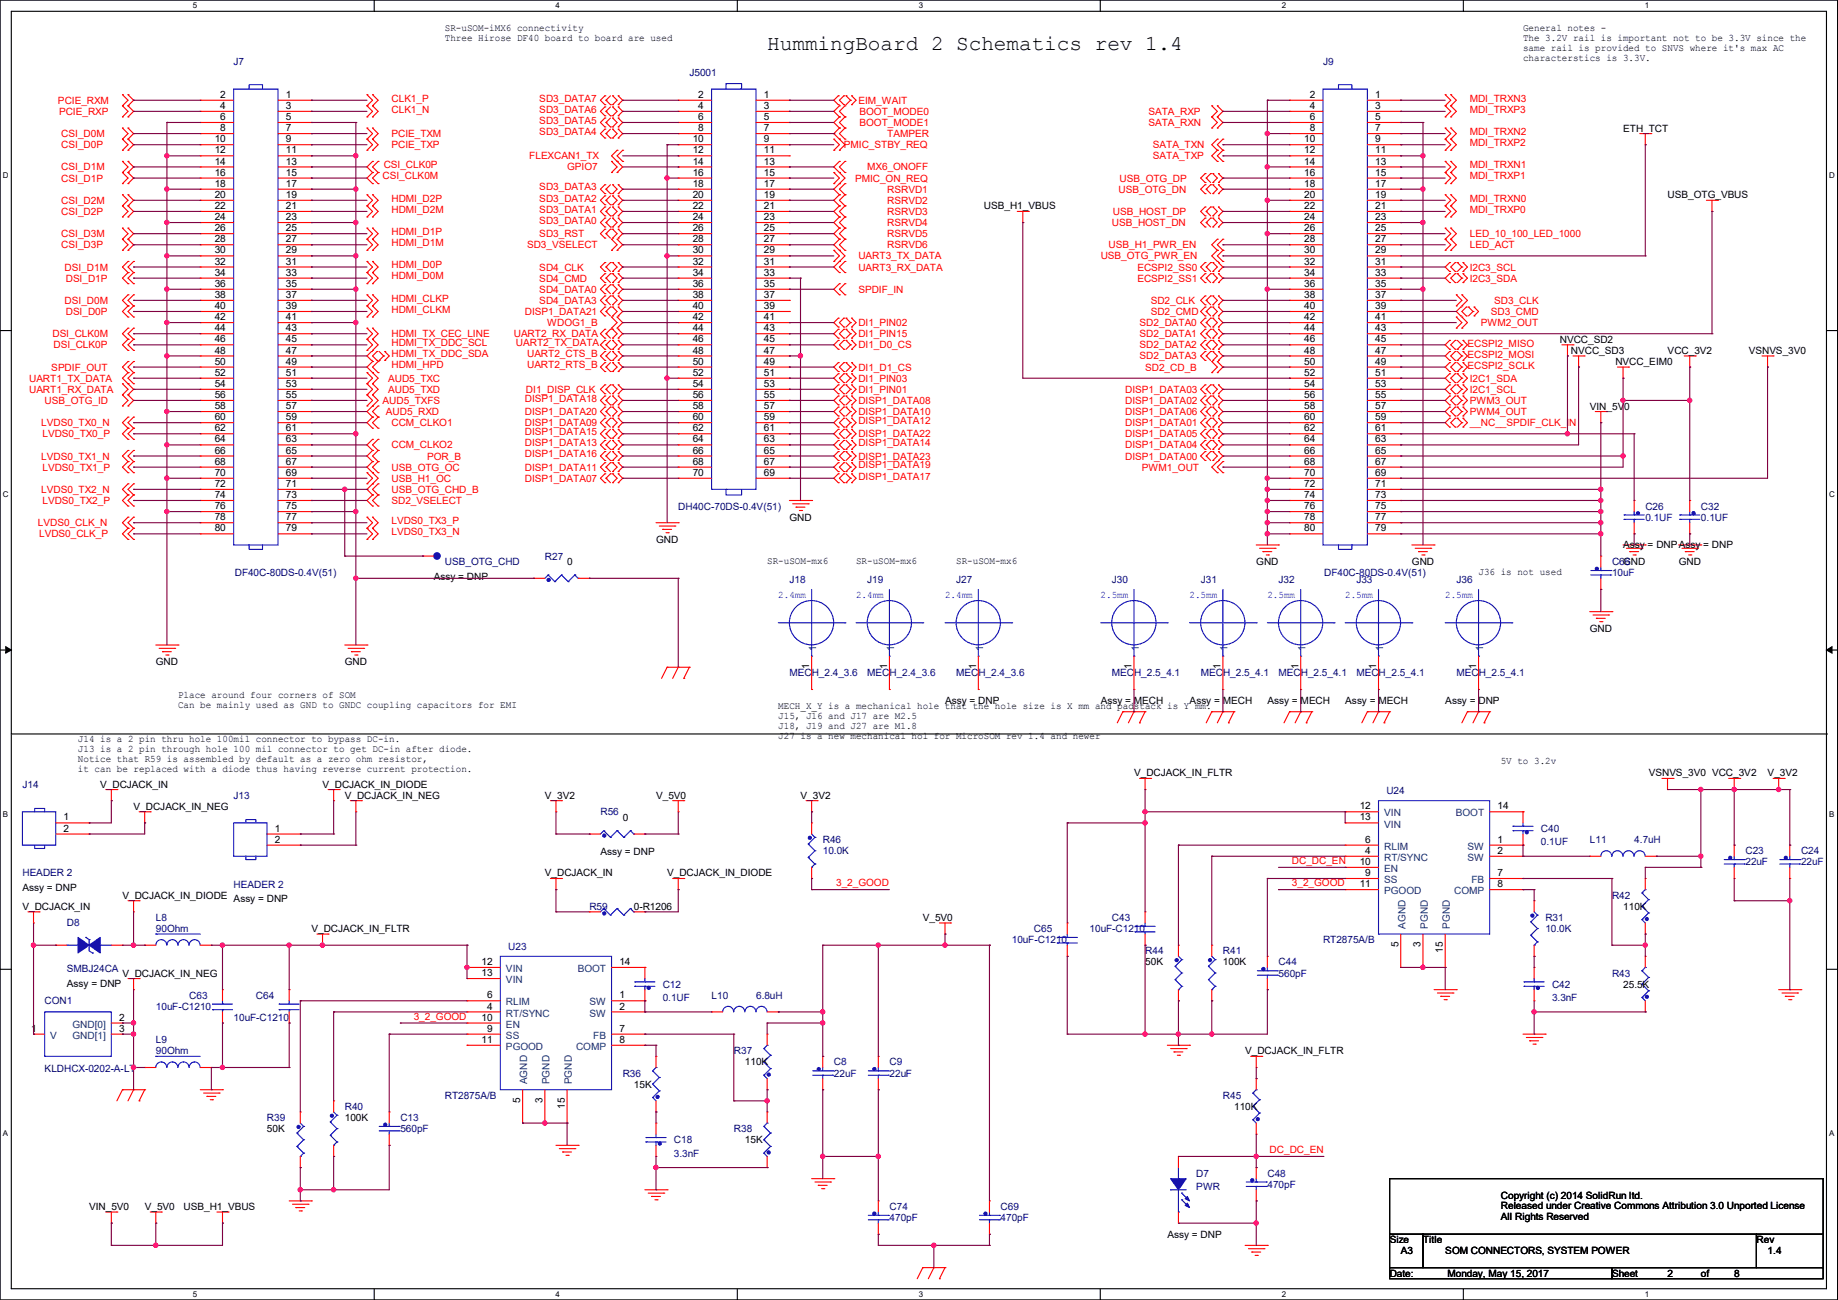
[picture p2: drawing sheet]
<svg xmlns="http://www.w3.org/2000/svg" width="420mm" height="297mm" viewBox="0 0 420 297" stroke-linecap="round" stroke-linejoin="round" font-family="sans-serif">
<defs><g id="words">
<text font-size="4.8" x="175.3" y="11.5">HummingBoard 2 Schematics rev 1.4</text>
<g font-size="2.3">
<text x="101.6" y="7">SR-uSOM-iMX6 connectivity</text>
<text x="101.6" y="9.3">Three Hirose DF40 board to board are used</text>
<text x="348" y="7">General notes -</text>
<text x="348" y="9.3">The 3.2V rail is important not to be 3.3V since the</text>
<text x="348" y="11.6">same rail is provided to SNVS where it's max AC</text>
<text x="348" y="13.8">characterstics is 3.3V.</text>
<text x="50.3" y="22.4">2</text>
<text x="65.3" y="22.4">1</text>
<text x="159.6" y="22.4">2</text>
<text x="174.6" y="22.4">1</text>
<text x="299.3" y="22.4">2</text>
<text x="314.3" y="22.4">1</text>
<text x="50.3" y="24.9">4</text>
<text x="50.3" y="27.4">6</text>
<text x="50.3" y="30">8</text>
<text x="65.3" y="24.9">3</text>
<text x="65.3" y="27.4">5</text>
<text x="65.3" y="30">7</text>
<text x="159.6" y="24.9">4</text>
<text x="159.6" y="27.4">6</text>
<text x="159.6" y="30">8</text>
<text x="174.6" y="24.9">3</text>
<text x="174.6" y="27.4">5</text>
<text x="174.6" y="30">7</text>
<text x="299.3" y="24.9">4</text>
<text x="299.3" y="27.4">6</text>
<text x="299.3" y="30">8</text>
<text x="314.3" y="24.9">3</text>
<text x="314.3" y="27.4">5</text>
<text x="314.3" y="30">7</text>
<text x="49.1" y="32.5">10</text>
<text x="49.1" y="35.1">12</text>
<text x="65.3" y="32.5">9</text>
<text x="65.3" y="35.1">11</text>
<text x="158.3" y="32.5">10</text>
<text x="158.3" y="35.1">12</text>
<text x="174.6" y="32.5">9</text>
<text x="174.6" y="35.1">11</text>
<text x="298" y="32.5">10</text>
<text x="298" y="35.1">12</text>
<text x="314.3" y="32.5">9</text>
<text x="314.3" y="35.1">11</text>
<text x="370.9" y="30.1">ETH_TCT</text>
<text x="49.1" y="37.6">14</text>
<text x="49.1" y="40.1">16</text>
<text x="65.3" y="37.6">13</text>
<text x="65.3" y="40.1">15</text>
<text x="158.3" y="37.6">14</text>
<text x="158.3" y="40.1">16</text>
<text x="174.6" y="37.6">13</text>
<text x="174.6" y="40.1">15</text>
<text x="298" y="37.6">14</text>
<text x="298" y="40.1">16</text>
<text x="314.3" y="37.6">13</text>
<text x="314.3" y="40.1">15</text>
<text x="49.1" y="42.7">18</text>
<text x="49.1" y="45.2">20</text>
<text x="49.1" y="47.8">22</text>
<text x="65.3" y="42.7">17</text>
<text x="65.3" y="45.2">19</text>
<text x="65.3" y="47.8">21</text>
<text x="158.3" y="42.7">18</text>
<text x="158.3" y="45.2">20</text>
<text x="158.3" y="47.8">22</text>
<text x="174.6" y="42.7">17</text>
<text x="174.6" y="45.2">19</text>
<text x="174.6" y="47.8">21</text>
<text x="224.8" y="47.8">USB_H1_VBUS</text>
<text x="298" y="42.7">18</text>
<text x="298" y="45.2">20</text>
<text x="298" y="47.8">22</text>
<text x="314.3" y="42.7">17</text>
<text x="314.3" y="45.2">19</text>
<text x="314.3" y="47.8">21</text>
<text x="381.1" y="45.3">USB_OTG_VBUS</text>
<text x="49.1" y="50.3">24</text>
<text x="49.1" y="52.8">26</text>
<text x="65.3" y="50.3">23</text>
<text x="65.3" y="52.8">25</text>
<text x="158.3" y="50.3">24</text>
<text x="158.3" y="52.8">26</text>
<text x="174.6" y="50.3">23</text>
<text x="174.6" y="52.8">25</text>
<text x="298" y="50.3">24</text>
<text x="298" y="52.8">26</text>
<text x="314.3" y="50.3">23</text>
<text x="314.3" y="52.8">25</text>
<text x="49.1" y="55.4">28</text>
<text x="49.1" y="57.9">30</text>
<text x="65.3" y="55.4">27</text>
<text x="65.3" y="57.9">29</text>
<text x="158.3" y="55.4">28</text>
<text x="158.3" y="57.9">30</text>
<text x="174.6" y="55.4">27</text>
<text x="174.6" y="57.9">29</text>
<text x="298" y="55.4">28</text>
<text x="298" y="57.9">30</text>
<text x="314.3" y="55.4">27</text>
<text x="314.3" y="57.9">29</text>
<text x="49.1" y="60.5">32</text>
<text x="49.1" y="63">34</text>
<text x="49.1" y="65.5">36</text>
<text x="65.3" y="60.5">31</text>
<text x="65.3" y="63">33</text>
<text x="65.3" y="65.5">35</text>
<text x="158.3" y="60.5">32</text>
<text x="158.3" y="63">34</text>
<text x="158.3" y="65.5">36</text>
<text x="174.6" y="60.5">31</text>
<text x="174.6" y="63">33</text>
<text x="174.6" y="65.5">35</text>
<text x="298" y="60.5">32</text>
<text x="298" y="63">34</text>
<text x="298" y="65.5">36</text>
<text x="314.3" y="60.5">31</text>
<text x="314.3" y="63">33</text>
<text x="314.3" y="65.5">35</text>
<text x="49.1" y="68.1">38</text>
<text x="49.1" y="70.6">40</text>
<text x="65.3" y="68.1">37</text>
<text x="65.3" y="70.6">39</text>
<text x="158.3" y="68.1">38</text>
<text x="158.3" y="70.6">40</text>
<text x="174.6" y="68.1">37</text>
<text x="174.6" y="70.6">39</text>
<text x="298" y="68.1">38</text>
<text x="298" y="70.6">40</text>
<text x="314.3" y="68.1">37</text>
<text x="314.3" y="70.6">39</text>
<text x="49.1" y="73.2">42</text>
<text x="49.1" y="75.7">44</text>
<text x="65.3" y="73.2">41</text>
<text x="65.3" y="75.7">43</text>
<text x="158.3" y="73.2">42</text>
<text x="158.3" y="75.7">44</text>
<text x="174.6" y="73.2">41</text>
<text x="174.6" y="75.7">43</text>
<text x="298" y="73.2">42</text>
<text x="298" y="75.7">44</text>
<text x="314.3" y="73.2">41</text>
<text x="314.3" y="75.7">43</text>
<text x="49.1" y="78.2">46</text>
<text x="49.1" y="80.8">48</text>
<text x="49.1" y="83.3">50</text>
<text x="65.3" y="78.2">45</text>
<text x="65.3" y="80.8">47</text>
<text x="65.3" y="83.3">49</text>
<text x="158.3" y="78.2">46</text>
<text x="158.3" y="80.8">48</text>
<text x="158.3" y="83.3">50</text>
<text x="174.6" y="78.2">45</text>
<text x="174.6" y="80.8">47</text>
<text x="174.6" y="83.3">49</text>
<text x="298" y="78.2">46</text>
<text x="298" y="80.8">48</text>
<text x="298" y="83.3">50</text>
<text x="314.3" y="78.2">45</text>
<text x="314.3" y="80.8">47</text>
<text x="314.3" y="83.3">49</text>
<text x="356.4" y="78.3">NVCC_SD2</text>
<text x="359" y="80.9">NVCC_SD3</text>
<text x="369.1" y="83.4">NVCC_EIM0</text>
<text x="381.1" y="80.9">VCC_3V2</text>
<text x="399.6" y="80.9">VSNVS_3V0</text>
<text x="49.1" y="85.9">52</text>
<text x="49.1" y="88.4">54</text>
<text x="65.3" y="85.9">51</text>
<text x="65.3" y="88.4">53</text>
<text x="158.3" y="85.9">52</text>
<text x="158.3" y="88.4">54</text>
<text x="174.6" y="85.9">51</text>
<text x="174.6" y="88.4">53</text>
<text x="298" y="85.9">52</text>
<text x="298" y="88.4">54</text>
<text x="314.3" y="85.9">51</text>
<text x="314.3" y="88.4">53</text>
<text x="49.1" y="90.9">56</text>
<text x="49.1" y="93.5">58</text>
<text x="65.3" y="90.9">55</text>
<text x="65.3" y="93.5">57</text>
<text x="158.3" y="90.9">56</text>
<text x="158.3" y="93.5">58</text>
<text x="174.6" y="90.9">55</text>
<text x="174.6" y="93.5">57</text>
<text x="298" y="90.9">56</text>
<text x="298" y="93.5">58</text>
<text x="314.3" y="90.9">55</text>
<text x="314.3" y="93.5">57</text>
<text x="363.3" y="93.6">VIN_5V0</text>
<text x="49.1" y="96">60</text>
<text x="49.1" y="98.6">62</text>
<text x="49.1" y="101.1">64</text>
<text x="65.3" y="96">59</text>
<text x="65.3" y="98.6">61</text>
<text x="65.3" y="101.1">63</text>
<text x="158.3" y="96">60</text>
<text x="158.3" y="98.6">62</text>
<text x="158.3" y="101.1">64</text>
<text x="174.6" y="96">59</text>
<text x="174.6" y="98.6">61</text>
<text x="174.6" y="101.1">63</text>
<text x="298" y="96">60</text>
<text x="298" y="98.6">62</text>
<text x="298" y="101.1">64</text>
<text x="314.3" y="96">59</text>
<text x="314.3" y="98.6">61</text>
<text x="314.3" y="101.1">63</text>
<text x="49.1" y="103.6">66</text>
<text x="49.1" y="106.2">68</text>
<text x="65.3" y="103.6">65</text>
<text x="65.3" y="106.2">67</text>
<text x="158.3" y="103.6">66</text>
<text x="158.3" y="106.2">68</text>
<text x="174.6" y="103.6">65</text>
<text x="174.6" y="106.2">67</text>
<text x="298" y="103.6">66</text>
<text x="298" y="106.2">68</text>
<text x="314.3" y="103.6">65</text>
<text x="314.3" y="106.2">67</text>
<text x="49.1" y="108.7">70</text>
<text x="49.1" y="111.3">72</text>
<text x="49.1" y="113.8">74</text>
<text x="65.3" y="108.7">69</text>
<text x="65.3" y="111.3">71</text>
<text x="65.3" y="113.8">73</text>
<text x="158.3" y="108.7">70</text>
<text x="174.6" y="108.7">69</text>
<text x="298" y="108.7">70</text>
<text x="298" y="111.3">72</text>
<text x="298" y="113.8">74</text>
<text x="314.3" y="108.7">69</text>
<text x="314.3" y="111.3">71</text>
<text x="314.3" y="113.8">73</text>
<text x="49.1" y="116.3">76</text>
<text x="49.1" y="118.9">78</text>
<text x="65.3" y="116.3">75</text>
<text x="65.3" y="118.9">77</text>
<text x="180.4" y="119">GND</text>
<text x="298" y="116.3">76</text>
<text x="298" y="118.9">78</text>
<text x="314.3" y="116.3">75</text>
<text x="314.3" y="118.9">77</text>
<text x="49.1" y="121.4">80</text>
<text x="65.3" y="121.4">79</text>
<text x="149.9" y="124">GND</text>
<text x="298" y="121.4">80</text>
<text x="314.3" y="121.4">79</text>
<text x="370.9" y="125.3">Assy = DNPAssy = DNP</text>
<text x="129.6" y="129.1">0</text>
<text x="175.3" y="128.9">SR-uSOM-mx6</text>
<text x="195.6" y="128.9">SR-uSOM-mx6</text>
<text x="218.5" y="128.9">SR-uSOM-mx6</text>
<text x="287.1" y="129.1">GND</text>
<text x="322.6" y="129.1">GND</text>
<text x="337.9" y="131.4">J36 is not used</text>
<text x="370.9" y="129.1">GND</text>
<text x="383.6" y="129.1">GND</text>
<text x="99.1" y="132.4">Assy = DNP</text>
<text x="363.3" y="144.4">GND</text>
<text x="35.6" y="152">GND</text>
<text x="78.8" y="152">GND</text>
<text x="184.9" y="153" transform="rotate(-90 184.9 153)">1</text>
<text x="202.7" y="153" transform="rotate(-90 202.7 153)">1</text>
<text x="223" y="153" transform="rotate(-90 223 153)">1</text>
<text x="258.6" y="153" transform="rotate(-90 258.6 153)">1</text>
<text x="278.9" y="153" transform="rotate(-90 278.9 153)">1</text>
<text x="296.7" y="153" transform="rotate(-90 296.7 153)">1</text>
<text x="314.5" y="153" transform="rotate(-90 314.5 153)">1</text>
<text x="337.3" y="153" transform="rotate(-90 337.3 153)">1</text>
<text x="40.7" y="159.4">Place around four corners of SOM</text>
<text x="40.7" y="161.7">Can be mainly used as GND to GNDC coupling capacitors for EMI</text>
<text x="177.8" y="161.9">MECH_X_Y is a mechanical hole that the hole size is X mm and padstack is Y mm.</text>
<text x="216" y="160.9">Assy = DNP</text>
<text x="251.5" y="160.9">Assy = MECH</text>
<text x="271.8" y="160.9">Assy = MECH</text>
<text x="289.6" y="160.9">Assy = MECH</text>
<text x="307.4" y="160.9">Assy = MECH</text>
<text x="330.3" y="160.9">Assy = DNP</text>
<text x="177.8" y="164.2">J15, J16 and J17 are M2.5</text>
<text x="177.8" y="166.5">J18, J19 and J27 are M1.8</text>
<text x="17.8" y="169.5">J14 is a 2 pin thru hole 100mil connector to bypass DC-in.</text>
<text x="17.8" y="171.8">J13 is a 2 pin through hole 100 mil connector to get DC-in after diode.</text>
<text x="177.8" y="168.8">J27 is a new mechanical hol for MicroSOM rev 1.4 and newer</text>
<text x="17.8" y="174.1">Notice that R59 is assembled by default as a zero ohm resistor,</text>
<text x="17.8" y="176.4">it can be replaced with a diode thus having reverse current protection.</text>
<text x="22.9" y="179.9">V_DCJACK_IN</text>
<text x="73.7" y="179.9">V_DCJACK_IN_DIODE</text>
<text x="259.1" y="177.4">V_DCJACK_IN_FLTR</text>
<text x="342.9" y="174.6">5V to 3.2v</text>
<text x="376.7" y="177.4">VSNVS_3V0 VCC_3V2</text>
<text x="403.9" y="177.4">V_3V2</text>
<text x="30.5" y="185">V_DCJACK_IN_NEG</text>
<text x="78.8" y="182.5">V_DCJACK_IN_NEG</text>
<text x="124.5" y="182.5">V_3V2</text>
<text x="149.9" y="182.5">V_5V0</text>
<text x="182.9" y="182.5">V_3V2</text>
<text x="310.7" y="184.9">12</text>
<text x="342.2" y="184.9">14</text>
<text x="14.5" y="187.5">1</text>
<text x="14.5" y="190">2</text>
<text x="62.8" y="190">1</text>
<text x="142.3" y="187.5">0</text>
<text x="310.7" y="187.5">13</text>
<text x="62.8" y="192.5">2</text>
<text x="137.2" y="195.4">Assy = DNP</text>
<text x="310.7" y="197.6">10</text>
<text x="312" y="192.5">6</text>
<text x="312" y="195.1">4</text>
<text x="342.2" y="192.5">1</text>
<text x="342.2" y="195.1">2</text>
<text x="5.1" y="203.5">Assy = DNP</text>
<text x="124.5" y="200.2">V_DCJACK_IN</text>
<text x="152.5" y="200.2">V_DCJACK_IN_DIODE</text>
<text x="310.7" y="202.7">11</text>
<text x="312" y="200.2">9</text>
<text x="342.2" y="200.2">7</text>
<text x="342.2" y="202.7">8</text>
<text x="5.1" y="207.9">V_DCJACK_IN</text>
<text x="28" y="205.3">V_DCJACK_IN_DIODE</text>
<text x="53.4" y="206.1">Assy = DNP</text>
<text x="144.8" y="207.9">0-R1206</text>
<text x="370.9" y="207.9">110K</text>
<text x="71.2" y="212.9">V_DCJACK_IN_FLTR</text>
<text x="210.9" y="210.4">V_5V0</text>
<text x="110" y="220.5">12</text>
<text x="141.5" y="220.5">14</text>
<text x="261.7" y="220.6">50K</text>
<text x="279.5" y="220.6">100K</text>
<text x="319.6" y="216.5" transform="rotate(-90 319.6 216.5)">5</text>
<text x="324.6" y="216.5" transform="rotate(-90 324.6 216.5)">3</text>
<text x="329.7" y="217.7" transform="rotate(-90 329.7 217.7)">15</text>
<text x="15.3" y="225.4">Assy = DNP</text>
<text x="28" y="223.1">V_DCJACK_IN_NEG</text>
<text x="110" y="223">13</text>
<text x="370.9" y="225.6">25.5K</text>
<text x="27.2" y="233.2">2</text>
<text x="110" y="233.2">10</text>
<text x="111.3" y="228.1">6</text>
<text x="111.3" y="230.6">4</text>
<text x="141.5" y="228.1">1</text>
<text x="141.5" y="230.6">2</text>
<text x="7.2" y="235.7">1</text>
<text x="27.2" y="235.7">3</text>
<text x="110" y="238.3">11</text>
<text x="111.3" y="235.7">9</text>
<text x="141.5" y="235.7">7</text>
<text x="141.5" y="238.3">8</text>
<text x="170.2" y="243.4">110K</text>
<text x="284.5" y="240.9">V_DCJACK_IN_FLTR</text>
<text x="144.8" y="248.5">15K</text>
<text x="78.8" y="256.1">100K</text>
<text x="118.9" y="252" transform="rotate(-90 118.9 252)">5</text>
<text x="124" y="252" transform="rotate(-90 124 252)">3</text>
<text x="129" y="253.3" transform="rotate(-90 129 253.3)">15</text>
<text x="282" y="253.6">110K</text>
<text x="61" y="258.7">50K</text>
<text x="170.2" y="261.2">15K</text>
<text x="343" y="273.9">Copyright (c) 2014 SolidRun ltd.</text>
<text x="20.4" y="276.4">VIN_5V0</text>
<text x="33.1" y="276.4">V_5V0</text>
<text x="42" y="276.4">USB_H1_VBUS</text>
<text x="343" y="276.3">Released under Creative Commons Attribution 3.0 Unported License</text>
<text x="343" y="278.6">All Rights Reserved</text>
<text x="266.8" y="282.8">Assy = DNP</text>
<text x="317.6" y="284.1">Size</text>
<text x="320.1" y="286.6">A3</text>
<text x="325.2" y="284.1">Title</text>
<text x="330.3" y="286.6">SOM CONNECTORS, SYSTEM POWER</text>
<text x="401.4" y="284.1">Rev</text>
<text x="403.9" y="286.6">1.4</text>
<text x="317.6" y="291.7">Date:</text>
<text x="330.8" y="291.7">Monday, May 15, 2017</text>
<text x="368.4" y="291.7">Sheet</text>
<text x="381.1" y="291.7">2</text>
<text x="388.7" y="291.7">of</text>
<text x="396.3" y="291.7">8</text>
</g>
<g font-size="2.3" fill="#000080">
<text x="53.4" y="14.8">J7</text>
<text x="157.5" y="17.4">J5001</text>
<text x="302.3" y="14.8">J9</text>
<text x="155" y="116.4">DH40C-70DS-0.4V(51)</text>
<text x="376" y="116.4">C26</text>
<text x="376" y="119">0.1UF</text>
<text x="388.7" y="116.4">C32</text>
<text x="388.7" y="119">0.1UF</text>
<text x="53.6" y="131.7">DF40C-80DS-0.4V(51)</text>
<text x="101.6" y="129.1">USB_OTG_CHD</text>
<text x="124.5" y="127.8">R27</text>
<text x="302.6" y="131.7">DF40C-80DS-0.4V(51)</text>
<text x="368.4" y="129.1">C66</text>
<text x="368.4" y="131.7">10uF</text>
<text x="180.4" y="133.2">J18</text>
<text x="198.2" y="133.2">J19</text>
<text x="218.5" y="133.2">J27</text>
<text x="254.1" y="133.2">J30</text>
<text x="274.4" y="133.2">J31</text>
<text x="292.2" y="133.2">J32</text>
<text x="309.9" y="133.2">J33</text>
<text x="332.8" y="133.2">J36</text>
<text x="180.4" y="154.5">MECH_2.4_3.6</text>
<text x="198.2" y="154.5">MECH_2.4_3.6</text>
<text x="218.5" y="154.5">MECH_2.4_3.6</text>
<text x="254.1" y="154.5">MECH_2.5_4.1</text>
<text x="274.4" y="154.5">MECH_2.5_4.1</text>
<text x="292.2" y="154.5">MECH_2.5_4.1</text>
<text x="309.9" y="154.5">MECH_2.5_4.1</text>
<text x="332.8" y="154.5">MECH_2.5_4.1</text>
<text x="5.1" y="179.9">J14</text>
<text x="53.4" y="182.5">J13</text>
<text x="316.8" y="181.4">U24</text>
<text x="137.2" y="186.3">R56</text>
<text x="352.1" y="190.1">C40</text>
<text x="188" y="192.6">R46</text>
<text x="188" y="195.2">10.0K</text>
<text x="352.1" y="193.1">0.1UF</text>
<text x="363.3" y="192.6">L11</text>
<text x="373.4" y="192.6">4.7uH</text>
<text x="398.8" y="195.2">C23</text>
<text x="398.8" y="197.7">22uF</text>
<text x="411.5" y="195.2">C24</text>
<text x="411.5" y="197.7">22uF</text>
<text x="5.1" y="200.2">HEADER 2</text>
<text x="53.4" y="202.8">HEADER 2</text>
<text x="134.7" y="207.9">R59</text>
<text x="368.4" y="205.3">R42</text>
<text x="15.3" y="211.7">D8</text>
<text x="35.6" y="210.4">L8</text>
<text x="35.6" y="212.9">90Ohm</text>
<text x="231.2" y="215.5">10uF-C1210</text>
<text x="236.3" y="212.9">C65</text>
<text x="249" y="212.9">10uF-C1210</text>
<text x="254.1" y="210.4">C43</text>
<text x="302.3" y="215.5">RT2875A/B</text>
<text x="353.1" y="210.4">R31</text>
<text x="353.1" y="212.9">10.0K</text>
<text x="116.1" y="217">U23</text>
<text x="261.7" y="218">R44</text>
<text x="279.5" y="218">R41</text>
<text x="292.2" y="220.6">C44</text>
<text x="15.3" y="222.1">SMBJ24CA</text>
<text x="151.4" y="225.6">C12</text>
<text x="292.2" y="223.1">560pF</text>
<text x="354.6" y="225.6">C42</text>
<text x="368.4" y="223.1">R43</text>
<text x="10.2" y="229.4">CON1</text>
<text x="35.6" y="230.7">10uF-C1210</text>
<text x="43.2" y="228.2">C63</text>
<text x="53.4" y="233.3">10uF-C1210</text>
<text x="58.5" y="228.2">C64</text>
<text x="151.4" y="228.7">0.1UF</text>
<text x="162.6" y="228.2">L10</text>
<text x="172.8" y="228.2">6.8uH</text>
<text x="354.6" y="228.7">3.3nF</text>
<text x="35.6" y="238.3">L9</text>
<text x="10.2" y="244.9">KLDHCX-0202-A-LT</text>
<text x="35.6" y="240.9">90Ohm</text>
<text x="142.3" y="246">R36</text>
<text x="167.7" y="240.9">R37</text>
<text x="190.6" y="243.4">C8</text>
<text x="190.6" y="246">22uF</text>
<text x="203.3" y="243.4">C9</text>
<text x="203.3" y="246">22uF</text>
<text x="101.6" y="251">RT2875A/B</text>
<text x="279.5" y="251">R45</text>
<text x="61" y="256.1">R39</text>
<text x="78.8" y="253.6">R40</text>
<text x="91.5" y="256.1">C13</text>
<text x="91.5" y="258.7">560pF</text>
<text x="154" y="261.2">C18</text>
<text x="167.7" y="258.7">R38</text>
<text x="154" y="264.2">3.3nF</text>
<text x="273.4" y="268.8">D7</text>
<text x="289.6" y="268.8">C48</text>
<text x="273.4" y="271.9">PWR</text>
<text x="289.6" y="271.4">470pF</text>
<text x="203.3" y="276.4">C74</text>
<text x="203.3" y="279">470pF</text>
<text x="228.7" y="276.4">C69</text>
<text x="228.7" y="279">470pF</text>
</g>
<g font-size="2.3" fill="#f00">
<text x="13.3" y="23.7">PCIE_RXM</text>
<text x="89.5" y="23.2">CLK1_P</text>
<text x="123.2" y="23.2">SD3_DATA7</text>
<text x="196.1" y="23.7">EIM_WAIT</text>
<text x="335.9" y="23.2">MDI_TRXN3</text>
<text x="13.5" y="26.2">PCIE_RXP</text>
<text x="89.5" y="25.7">CLK1_N</text>
<text x="123.2" y="28.3">SD3_DATA5</text>
<text x="123.2" y="25.7">SD3_DATA6</text>
<text x="196.4" y="26.2">BOOT_MODE0</text>
<text x="196.4" y="28.8">BOOT_MODE1</text>
<text x="262.4" y="28.8">SATA_RXN</text>
<text x="262.4" y="26.2">SATA_RXP</text>
<text x="335.9" y="25.7">MDI_TRXP3</text>
<text x="14" y="31.3">CSI_D0M</text>
<text x="14" y="33.9">CSI_D0P</text>
<text x="89.5" y="31.3">PCIE_TXM</text>
<text x="89.5" y="33.9">PCIE_TXP</text>
<text x="123.2" y="30.8">SD3_DATA4</text>
<text x="192.8" y="33.9">PMIC_STBY_REQ</text>
<text x="202.7" y="31.3">TAMPER</text>
<text x="263.5" y="33.9">SATA_TXN</text>
<text x="335.9" y="33.4">MDI_TRXP2</text>
<text x="335.9" y="30.8">MDI_TRXN2</text>
<text x="14" y="38.9">CSI_D1M</text>
<text x="14" y="41.5">CSI_D1P</text>
<text x="87.4" y="41">CSI_CLK0M</text>
<text x="87.7" y="38.4">CSI_CLK0P</text>
<text x="121" y="36.4">FLEXCAN1_TX</text>
<text x="129.6" y="38.9">GPIO7</text>
<text x="195.4" y="41.5">PMIC_ON_REQ</text>
<text x="198.2" y="38.9">MX6_ONOFF</text>
<text x="255.8" y="41.5">USB_OTG_DP</text>
<text x="263.5" y="36.4">SATA_TXP</text>
<text x="335.9" y="41">MDI_TRXP1</text>
<text x="335.9" y="38.4">MDI_TRXN1</text>
<text x="14" y="46.6">CSI_D2M</text>
<text x="89.5" y="46.1">HDMI_D2P</text>
<text x="123.2" y="46.1">SD3_DATA2</text>
<text x="123.2" y="43.5">SD3_DATA3</text>
<text x="202.7" y="44">RSRVD1</text>
<text x="202.7" y="46.6">RSRVD2</text>
<text x="255.6" y="44">USB_OTG_DN</text>
<text x="335.9" y="46.1">MDI_TRXN0</text>
<text x="14" y="49.1">CSI_D2P</text>
<text x="89.5" y="53.7">HDMI_D1P</text>
<text x="89.5" y="48.6">HDMI_D2M</text>
<text x="123.2" y="48.6">SD3_DATA1</text>
<text x="123.2" y="51.1">SD3_DATA0</text>
<text x="202.7" y="51.6">RSRVD4</text>
<text x="202.7" y="49.1">RSRVD3</text>
<text x="254.1" y="51.6">USB_HOST_DN</text>
<text x="254.3" y="49.1">USB_HOST_DP</text>
<text x="335.9" y="48.6">MDI_TRXP0</text>
<text x="14" y="54.2">CSI_D3M</text>
<text x="14" y="56.7">CSI_D3P</text>
<text x="89.5" y="56.2">HDMI_D1M</text>
<text x="120.4" y="56.7">SD3_VSELECT</text>
<text x="123.2" y="54.2">SD3_RST</text>
<text x="196.1" y="59.3">UART3_TX_DATA</text>
<text x="202.7" y="54.2">RSRVD5</text>
<text x="202.7" y="56.7">RSRVD6</text>
<text x="251.5" y="59.3">USB_OTG_PWR_EN</text>
<text x="253.3" y="56.7">USB_H1_PWR_EN</text>
<text x="335.9" y="56.7">LED_ACT</text>
<text x="335.9" y="54.2">LED_10_100_LED_1000</text>
<text x="14.8" y="61.8">DSI_D1M</text>
<text x="15" y="64.3">DSI_D1P</text>
<text x="89.5" y="63.8">HDMI_D0M</text>
<text x="89.5" y="61.3">HDMI_D0P</text>
<text x="123.2" y="61.8">SD4_CLK</text>
<text x="123.2" y="64.3">SD4_CMD</text>
<text x="196.1" y="61.8">UART3_RX_DATA</text>
<text x="259.9" y="64.3">ECSPI2_SS1</text>
<text x="259.9" y="61.8">ECSPI2_SS0</text>
<text x="335.9" y="61.8">I2C3_SCL</text>
<text x="335.9" y="64.3">I2C3_SDA</text>
<text x="14.8" y="69.4">DSI_D0M</text>
<text x="15" y="72">DSI_D0P</text>
<text x="89.5" y="71.5">HDMI_CLKM</text>
<text x="89.5" y="68.9">HDMI_CLKP</text>
<text x="119.9" y="72">DISP1_DATA21</text>
<text x="123.2" y="66.9">SD4_DATA0</text>
<text x="123.2" y="69.4">SD4_DATA3</text>
<text x="196.1" y="66.9">SPDIF_IN</text>
<text x="262.9" y="69.4">SD2_CLK</text>
<text x="262.9" y="72">SD2_CMD</text>
<text x="340.7" y="72">SD3_CMD</text>
<text x="341.4" y="69.4">SD3_CLK</text>
<text x="12" y="77">DSI_CLK0M</text>
<text x="89.5" y="77">HDMI_TX_CEC_LINE</text>
<text x="117.4" y="77">UART2_RX_DATA</text>
<text x="125" y="74.5">WDOG1_B</text>
<text x="196.1" y="77">DI1_PIN15</text>
<text x="196.1" y="74.5">DI1_PIN02</text>
<text x="260.4" y="74.5">SD2_DATA0</text>
<text x="260.4" y="77">SD2_DATA1</text>
<text x="338.4" y="74.5">PWM2_OUT</text>
<text x="12.2" y="79.6">DSI_CLK0P</text>
<text x="89.5" y="79.1">HDMI_TX_DDC_SCL</text>
<text x="89.5" y="81.6">HDMI_TX_DDC_SDA</text>
<text x="117.9" y="79.1">UART2_TX_DATA</text>
<text x="120.4" y="81.6">UART2_CTS_B</text>
<text x="196.1" y="79.6">DI1_D0_CS</text>
<text x="260.4" y="79.6">SD2_DATA2</text>
<text x="260.4" y="82.1">SD2_DATA3</text>
<text x="335.3" y="81.9">ECSPI2_MOSI</text>
<text x="335.3" y="79.3">ECSPI2_MISO</text>
<text x="6.6" y="87.2">UART1_TX_DATA</text>
<text x="6.6" y="89.7">UART1_RX_DATA</text>
<text x="11.7" y="84.7">SPDIF_OUT</text>
<text x="88.7" y="89.7">AUD5_TXD</text>
<text x="88.7" y="87.2">AUD5_TXC</text>
<text x="89.5" y="84.2">HDMI_HPD</text>
<text x="120.2" y="89.7">DI1_DISP_CLK</text>
<text x="120.4" y="84.2">UART2_RTS_B</text>
<text x="196.1" y="84.7">DI1_D1_CS</text>
<text x="196.1" y="87.2">DI1_PIN03</text>
<text x="196.1" y="89.7">DI1_PIN01</text>
<text x="257.1" y="89.7">DISP1_DATA03</text>
<text x="261.7" y="84.7">SD2_CD_B</text>
<text x="335.3" y="84.4">ECSPI2_SCLK</text>
<text x="335.9" y="87.2">I2C1_SDA</text>
<text x="335.9" y="89.7">I2C1_SCL</text>
<text x="10.2" y="92.3">USB_OTG_ID</text>
<text x="87.4" y="92.3">AUD5_TXFS</text>
<text x="88.2" y="94.8">AUD5_RXD</text>
<text x="119.9" y="94.8">DISP1_DATA20</text>
<text x="119.9" y="91.8">DISP1_DATA18</text>
<text x="196.1" y="92.3">DISP1_DATA08</text>
<text x="196.1" y="94.8">DISP1_DATA10</text>
<text x="257.1" y="94.8">DISP1_DATA06</text>
<text x="257.1" y="92.3">DISP1_DATA02</text>
<text x="335.9" y="92.3">PWM3_OUT</text>
<text x="335.9" y="94.8">PWM4_OUT</text>
<text x="9.4" y="97.4">LVDS0_TX0_N</text>
<text x="9.7" y="99.9">LVDS0_TX0_P</text>
<text x="89.5" y="97.4">CCM_CLKO1</text>
<text x="119.9" y="97.4">DISP1_DATA09</text>
<text x="119.9" y="101.9">DISP1_DATA13</text>
<text x="119.9" y="99.4">DISP1_DATA15</text>
<text x="196.1" y="99.9">DISP1_DATA22</text>
<text x="196.1" y="96.9">DISP1_DATA12</text>
<text x="196.1" y="101.9">DISP1_DATA14</text>
<text x="257.1" y="99.9">DISP1_DATA05</text>
<text x="257.1" y="97.4">DISP1_DATA01</text>
<text x="335.9" y="97.4">__NC__SPDIF_CLK_IN</text>
<text x="9.4" y="105">LVDS0_TX1_N</text>
<text x="9.7" y="107.5">LVDS0_TX1_P</text>
<text x="89.5" y="102.4">CCM_CLKO2</text>
<text x="89.5" y="107.5">USB_OTG_OC</text>
<text x="97.6" y="105">POR_B</text>
<text x="119.9" y="107.5">DISP1_DATA11</text>
<text x="119.9" y="104.5">DISP1_DATA16</text>
<text x="196.1" y="105">DISP1_DATA23</text>
<text x="196.1" y="107">DISP1_DATA19</text>
<text x="257.1" y="102.4">DISP1_DATA04</text>
<text x="257.1" y="105">DISP1_DATA00</text>
<text x="260.9" y="107.5">PWM1_OUT</text>
<text x="9.4" y="112.6">LVDS0_TX2_N</text>
<text x="89.5" y="112.6">USB_OTG_CHD_B</text>
<text x="89.5" y="110.1">USB_H1_OC</text>
<text x="119.9" y="110.1">DISP1_DATA07</text>
<text x="196.1" y="109.6">DISP1_DATA17</text>
<text x="9.7" y="115.1">LVDS0_TX2_P</text>
<text x="89.5" y="119.7">LVDS0_TX3_P</text>
<text x="89.5" y="115.1">SD2_VSELECT</text>
<text x="8.7" y="120.2">LVDS0_CLK_N</text>
<text x="8.9" y="122.8">LVDS0_CLK_P</text>
<text x="89.5" y="122.3">LVDS0_TX3_N</text>
<text x="295.2" y="197.4">DC_DC_EN</text>
<text x="191.1" y="202.5">3_2_GOOD</text>
<text x="295.2" y="202.5">3_2_GOOD</text>
<text x="94.5" y="233">3_2_GOOD</text>
<text x="290.1" y="263.5">DC_DC_EN</text>
</g>
<g font-size="2.3" fill="#00f">
<text x="177.8" y="136.5">2.4mm</text>
<text x="195.6" y="136.5">2.4mm</text>
<text x="215.9" y="136.5">2.4mm</text>
<text x="251.5" y="136.5">2.5mm</text>
<text x="271.8" y="136.5">2.5mm</text>
<text x="289.6" y="136.5">2.5mm</text>
<text x="307.4" y="136.5">2.5mm</text>
<text x="330.2" y="136.5">2.5mm</text>
</g>
<g font-size="2.3" fill="#004080">
<text x="186.5" y="148.6" transform="rotate(-90 186.5 148.6)">1</text>
<text x="204.3" y="148.6" transform="rotate(-90 204.3 148.6)">1</text>
<text x="224.6" y="148.6" transform="rotate(-90 224.6 148.6)">1</text>
<text x="260.2" y="148.6" transform="rotate(-90 260.2 148.6)">1</text>
<text x="280.5" y="148.6" transform="rotate(-90 280.5 148.6)">1</text>
<text x="298.3" y="148.6" transform="rotate(-90 298.3 148.6)">1</text>
<text x="316.1" y="148.6" transform="rotate(-90 316.1 148.6)">1</text>
<text x="338.9" y="148.6" transform="rotate(-90 338.9 148.6)">1</text>
<text x="316.3" y="186.5">VIN</text>
<text x="316.3" y="189.1">VIN</text>
<text x="332.7" y="186.5">BOOT</text>
<text x="316.3" y="194.1">RLIM</text>
<text x="316.3" y="196.7">RT/SYNC</text>
<text x="335.3" y="194.1">SW</text>
<text x="335.3" y="196.7">SW</text>
<text x="316.3" y="199.2">EN</text>
<text x="316.3" y="201.8">SS</text>
<text x="336.2" y="201.8">FB</text>
<text x="316.3" y="204.3">PGOOD</text>
<text x="332.3" y="204.3">COMP</text>
<text x="321.2" y="212.1" transform="rotate(-90 321.2 212.1)">AGND</text>
<text x="326.2" y="212.1" transform="rotate(-90 326.2 212.1)">PGND</text>
<text x="331.3" y="212.1" transform="rotate(-90 331.3 212.1)">PGND</text>
<text x="115.6" y="222.1">VIN</text>
<text x="115.6" y="224.6">VIN</text>
<text x="132" y="222.1">BOOT</text>
<text x="115.6" y="229.7">RLIM</text>
<text x="115.6" y="232.2">RT/SYNC</text>
<text x="134.7" y="229.7">SW</text>
<text x="134.7" y="232.2">SW</text>
<text x="11.5" y="237.3">V</text>
<text x="16.6" y="234.8">GND[0]</text>
<text x="16.6" y="237.3">GND[1]</text>
<text x="115.6" y="234.8">EN</text>
<text x="115.6" y="237.3">SS</text>
<text x="115.6" y="239.9">PGOOD</text>
<text x="131.6" y="239.9">COMP</text>
<text x="135.6" y="237.3">FB</text>
<text x="120.5" y="247.7" transform="rotate(-90 120.5 247.7)">AGND</text>
<text x="125.6" y="247.7" transform="rotate(-90 125.6 247.7)">PGND</text>
<text x="130.6" y="247.7" transform="rotate(-90 130.6 247.7)">PGND</text>
</g>
<g font-size="1.8">
<text x="44" y="1.9">5</text>
<text x="127" y="1.9">4</text>
<text x="209.9" y="1.9">3</text>
<text x="292.9" y="1.9">2</text>
<text x="375.8" y="1.9">1</text>
<text x=".7" y="40.6">D</text>
<text x="418" y="40.6">D</text>
<text x=".7" y="113.6">C</text>
<text x="418" y="113.6">C</text>
<text x=".7" y="186.6">B</text>
<text x="418" y="186.6">B</text>
<text x=".7" y="259.5">A</text>
<text x="418" y="259.5">A</text>
<text x="44" y="296.3">5</text>
<text x="127" y="296.3">4</text>
<text x="209.9" y="296.3">3</text>
<text x="292.9" y="296.3">2</text>
<text x="375.8" y="296.3">1</text>
</g>
</g></defs>
<path d="M0 0h419.9v297h-419.9zM2.6 2.6h414.8v291.8h-414.8z" fill="none" stroke="#000" stroke-width=".25"/>
<g fill="#fff">
<path d="M44 .3h1v2h-1z"/>
<path d="M44 294.7h1v2h-1z"/>
</g>
<path d="M85.5 0v2.6M85.5 294.4v2.6" fill="none" stroke="#000" stroke-width=".25"/>
<g fill="#fff">
<path d="M127 .3h.9v2h-.9z"/>
<path d="M127 294.7h.9v2h-.9z"/>
</g>
<path d="M168.5 0v2.6M168.5 294.4v2.6" fill="none" stroke="#000" stroke-width=".25"/>
<g fill="#fff">
<path d="M209.9 .3h1v2h-1z"/>
<path d="M209.9 294.7h1v2h-1z"/>
</g>
<path d="M251.4 0v2.6M251.4 294.4v2.6" fill="none" stroke="#000" stroke-width=".25"/>
<g fill="#fff">
<path d="M292.9 .3h.9v2h-.9z"/>
<path d="M292.9 294.7h.9v2h-.9z"/>
</g>
<path d="M334.4 0v2.6M334.4 294.4v2.6" fill="none" stroke="#000" stroke-width=".25"/>
<g fill="#fff">
<path d="M375.8 .3h1v2h-1z"/>
<path d="M375.8 294.7h1v2h-1z"/>
<path d="M.7 39h1.2v2h-1.2z"/>
<path d="M418 39h1.3v2h-1.3z"/>
<path d="M.7 112h1.2v2h-1.2z"/>
<path d="M418 112h1.3v2h-1.3z"/>
</g>
<path d="M0 75.5h2.6M417.4 75.5h2.5" fill="none" stroke="#000" stroke-width=".25"/>
<g fill="#fff">
<path d="M.7 185h1.2v1.9h-1.2z"/>
<path d="M418 185h1.2v1.9h-1.2z"/>
</g>
<path d="M0 148.5h2.6M417.4 148.5h2.5" fill="none" stroke="#000" stroke-width=".25"/>
<path d="M1.3 147.7l1.3 .8-1.3 .7zM417.4 148.5l1.2-.8v1.5z" fill="#000" stroke="#000" stroke-width=".23"/>
<g fill="#fff">
<path d="M.7 257.9h1.2v2h-1.2z"/>
<path d="M418 257.9h1.2v2h-1.2z"/>
</g>
<path d="M2.6 167.7h414.8M417.4 167.7h.1M0 221.4h2.6M417.4 221.4h2.5M317.5 269.3h99.1v12.7h-99.1zM317.5 282h7.7v7.6h-7.7zM317.5 289.6h50.8v2.5h-50.8zM325.2 282h76.2v7.6h-76.2zM368.3 289.6h48.3v2.5h-48.3zM401.4 282h15.2v7.6h-15.2z" fill="none" stroke="#000" stroke-width=".25"/>
<g fill="none" stroke="#f00" stroke-width=".25">
<path d="M28 31.8h.1M28 29.3h.1M28 34.3h.1M28 39.4h.1M28 36.9h.1M28 24.2h.1M28 21.6h.1M28 26.7h.1M28 29.3l1.3 1.2-1.3 1.3M28 31.8l1.3 1.3-1.3 1.2M28 36.9l1.3 1.2-1.3 1.3M28 39.4l1.3 1.3-1.3 1.3"/>
<path d="M28 21.6l1.3 1.3-1.3 1.3M28 24.2l1.3 1.2-1.3 1.3M29.3 29.3h.1M29.3 31.8h.1M29.3 34.3h.1M29.3 36.9h.1M29.3 39.4h.1M29.3 21.6h.1M29.3 24.2h.1M29.3 26.7h.1M29.3 29.3l1.2 1.2-1.2 1.3M29.3 31.8l1.2 1.3-1.2 1.2"/>
<path d="M29.3 36.9l1.2 1.2-1.2 1.3M29.3 39.4l1.2 1.3-1.2 1.3M29.3 21.6l1.2 1.3-1.2 1.3M29.3 24.2l1.2 1.2-1.2 1.3M45.8 22.9h.1M45.8 25.4h.1M45.8 28h.1M45.8 30.5h.1M45.8 33.1h.1M45.8 35.6h.1M45.8 38.1h.1M45.8 30.5h7.6"/>
<path d="M45.8 22.9h7.6M45.8 25.4h7.6M45.8 28h7.6M45.8 33.1h7.6M45.8 35.6h7.6M45.8 38.1h7.6M63.5 30.5h7.7M63.5 22.9h7.7M63.5 25.4h7.7M63.5 28h7.7M63.5 33.1h7.7M63.5 35.6h7.7"/>
<path d="M63.5 38.1h7.7M71.2 22.9h.1M71.2 25.4h.1M71.2 28h.1M71.2 30.5h.1M71.2 33.1h.1M71.2 35.6h.1M71.2 38.1h.1M83.9 29.3h.1M83.9 31.8h.1M83.9 34.3h.1M83.9 26.7h.1"/>
<path d="M83.9 24.2h.1M83.9 21.6h.1M83.9 31.8l1.2 1.3-1.2 1.2M83.9 29.3l1.2 1.2-1.2 1.3M83.9 24.2l1.2 1.2-1.2 1.3M83.9 21.6l1.2 1.3-1.2 1.3M85.1 29.3h.1M85.1 31.8h.1M85.1 34.3h.1M85.1 26.7h.1M85.1 24.2h.1M85.1 21.6h.1"/>
<path d="M85.1 39.4h.1M85.1 36.9h.1M85.1 36.9l-1.2 1.2 1.2 1.3M85.1 31.8l1.3 1.3-1.3 1.2M85.1 29.3l1.3 1.2-1.3 1.3M85.1 24.2l1.3 1.2-1.3 1.3M85.1 21.6l1.3 1.3-1.3 1.3M85.1 39.4l-1.2 1.3 1.2 1.3M86.4 39.4h.1M86.4 36.9h.1M86.4 39.4l-1.3 1.3 1.3 1.3M86.4 36.9l-1.3 1.2 1.3 1.3"/>
<path d="M138.2 27h.1M138.2 29h.1M138.2 29.5h.1M138.2 31.5h.1M138.2 21.9h.1M138.2 23.9h.1M138.2 24.4h.1M138.2 26.5h.1M138.2 24.4l-1 1 1 1.1M138.2 29.5l-1 1 1 1M138.2 27l-1 1 1 1M138.2 21.9l-1 1 1 1"/>
<path d="M138.5 28h.1M138.5 30.5h.1M138.5 22.9h.1M138.5 25.4h.1M138.5 25.4l1 1.1M138.5 28l1 1M138.5 30.5l1 1M138.5 22.9l1 1M139.5 29h.1M139.5 31.5h.1M139.5 23.9h.1M139.5 26.5h.1"/>
<path d="M139.5 29.5l-1 1M139.5 24.4l-1 1M139.5 27l-1 1M139.5 21.9l-1 1M139.7 39.4h.1M139.7 36.9h.1M139.7 36.9l1.3 1.2-1.3 1.3M140 29h.1M140 27h.1M140 31.5h.1M140 29.5h.1M140 23.9h.1"/>
<path d="M140 21.9h.1M140 26.5h.1M140 24.4h.1M140 29.5l1 1-1 1M140 27l1 1-1 1M140 21.9l1 1-1 1M140 24.4l1 1-1 1.1M141 34.3h.1M141 36.9h.1M141 39.4h.1M141 34.3l-1.3 1.3 2.6 2.5-1.3 1.3M141.3 29h.1"/>
<path d="M141.3 27h.1M141.3 31.5h.1M141.3 29.5h.1M141.3 23.9h.1M141.3 21.9h.1M141.3 26.5h.1M141.3 24.4h.1M141.3 29.5l1 1-1 1M141.3 24.4l1 1-1 1.1M141.3 21.9l1 1-1 1M141.3 27l1 1-1 1M142.3 34.3h.1"/>
<path d="M142.3 36.9h.1M142.3 34.3l-1.3 1.3 1.3 1.3M155 22.9h.1M155 25.4h.1M155 28h.1M155 30.5h.1M155 33.1h.1M155 35.6h.1M155 38.1h.1M155 30.5h7.6M155 22.9h7.6M155 25.4h7.6"/>
<path d="M155 28h7.6M155 33.1h7.6M155 35.6h7.6M155 38.1h7.6M172.8 30.5h7.6M172.8 22.9h7.6M172.8 25.4h7.6M172.8 28h7.6M172.8 33.1h7.6M172.8 35.6h7.6M172.8 38.1h7.6M180.4 22.9h.1"/>
<path d="M180.4 25.4h.1M180.4 28h.1M180.4 30.5h.1M180.4 33.1h.1M180.4 35.6h.1M180.4 38.1h.1M190.5 39.4h.1M190.5 31.8h.1M190.5 34.3h.1M190.5 39.4l1.3 1.3-1.3 1.3M190.5 31.8l1.3 1.3-1.3 1.2M191.6 21.9h.1"/>
<path d="M191.6 23.9h.1M191.6 21.9l-1.1 1 1.1 1M191.8 39.4h.1M191.8 31.8h.1M191.8 34.3h.1M191.8 36.9h.1M191.8 24.2h.1M191.8 26.7h.1M191.8 29.3h.1M191.8 26.7l-1.3 1.3 1.3 1.3M191.8 24.2l-1.3 1.2 1.3 1.3M191.8 36.9l-1.3 1.2 2.6 2.6-2.6 2.5 1.3 1.3"/>
<path d="M191.8 29.3l-1.3 1.2 2.6 2.6-1.3 1.2M192.8 21.9h.1M192.8 23.9h.1M192.8 21.9l-1 1 1 1M193.1 39.4h.1M193.1 36.9h.1M193.1 26.7h.1M193.1 24.2h.1M193.1 29.3h.1M193.1 31.8h.1M193.1 29.3l-1.3 1.2 1.3 1.3M193.1 26.7l-1.3 1.3 1.3 1.3"/>
<path d="M193.1 36.9l-1.3 1.2 1.3 1.3M193.1 24.2l-1.3 1.2 1.3 1.3M193.3 21.9h.1M193.3 21.9l1.1 1M194.4 22.9h.1M194.4 22.9l-1.1 1M194.6 23.9h.1M194.6 21.9h.1M194.6 21.9l1 1-1 1M275.4 39.7h.1M275.4 39.7l-1 1 1 1M276.6 39.7h.1"/>
<path d="M276.6 39.7l-1 1M276.9 29.3h.1M276.9 26.7h.1M276.9 24.2h.1M276.9 26.7l1.3 1.3-1.3 1.3M276.9 24.2l1.3 1.2-1.3 1.3M277.2 39.7h.1M277.2 39.7l1 1-1 1M278.2 26.7h.1M278.2 29.3h.1M278.2 24.2h.1M278.2 31.8h.1"/>
<path d="M278.2 34.3h.1M278.2 36.9h.1M278.2 26.7l1.2 1.3-1.2 1.3M278.2 24.2l1.2 1.2-1.2 1.3M278.2 31.8l-1.3 1.3 1.3 1.2M278.2 34.3l-1.3 1.3 1.3 1.3M278.4 39.7h.1M278.4 39.7l1 1-1 1M279.4 34.3h.1M279.4 31.8h.1M279.4 36.9h.1M279.4 31.8l-1.2 1.3 1.2 1.2"/>
<path d="M279.4 34.3l-1.2 1.3 1.2 1.3M294.7 22.9h.1M294.7 25.4h.1M294.7 28h.1M294.7 30.5h.1M294.7 33.1h.1M294.7 35.6h.1M294.7 38.1h.1M294.7 30.5h7.6M294.7 22.9h7.6M294.7 25.4h7.6M294.7 28h7.6"/>
<path d="M294.7 33.1h7.6M294.7 35.6h7.6M294.7 38.1h7.6M312.5 30.5h7.6M312.5 22.9h7.6M312.5 25.4h7.6M312.5 28h7.6M312.5 33.1h7.6M312.5 35.6h7.6M312.5 38.1h7.6M320.1 22.9h.1M320.1 25.4h.1"/>
<path d="M320.1 28h.1M320.1 30.5h.1M320.1 33.1h.1M320.1 35.6h.1M320.1 38.1h.1M330.2 39.4h.1M330.2 36.9h.1M330.2 34.3h.1M330.2 31.8h.1M330.2 29.3h.1M330.2 26.7h.1M330.2 24.2h.1"/>
<path d="M330.2 21.6h.1M330.2 39.4l1.3 1.3-1.3 1.3M330.2 36.9l1.3 1.2-1.3 1.3M330.2 31.8l1.3 1.3-1.3 1.2M330.2 29.3l1.3 1.2-1.3 1.3M330.2 24.2l1.3 1.2-1.3 1.3M330.2 21.6l1.3 1.3-1.3 1.3M331.5 39.4h.1M331.5 36.9h.1M331.5 34.3h.1M331.5 31.8h.1M331.5 29.3h.1"/>
<path d="M331.5 26.7h.1M331.5 24.2h.1M331.5 21.6h.1M331.5 39.4l1.3 1.3-1.3 1.3M331.5 36.9l1.3 1.2-1.3 1.3M331.5 31.8l1.3 1.3-1.3 1.2M331.5 29.3l1.3 1.2-1.3 1.3M331.5 24.2l1.3 1.2-1.3 1.3M331.5 21.6l1.3 1.3-1.3 1.3M374.7 30.5h2.5M376 33.1h.1M376 30.5v2.6"/>
<path d="M377.2 30.5h.1M28 47h.1M28 44.5h.1M28 49.6h.1M28 54.7h.1M28 52.1h.1M28 57.2h.1M28 42h.1M28 44.5l1.3 1.3-1.3 1.2M28 47l1.3 1.3-1.3 1.3M28 52.1l1.3 1.3-1.3 1.3M28 54.7l1.3 1.2-1.3 1.3"/>
<path d="M29.3 44.5h.1M29.3 47h.1M29.3 49.6h.1M29.3 52.1h.1M29.3 54.7h.1M29.3 57.2h.1M29.3 42h.1M29.3 59.7h.1M29.3 44.5l1.2 1.3-1.2 1.2M29.3 47l1.2 1.3-1.2 1.3M29.3 52.1l1.2 1.3-1.2 1.3M29.3 54.7l1.2 1.2-1.2 1.3"/>
<path d="M29.3 59.7l-1.3 1.3 1.3 1.3M30.5 59.7h.1M30.5 59.7l-1.2 1.3 1.2 1.3M45.8 40.7h.1M45.8 43.2h.1M45.8 45.8h.1M45.8 48.3h.1M45.8 50.8h.1M45.8 53.4h.1M45.8 55.9h.1M45.8 58.5h.1M45.8 45.8h7.6"/>
<path d="M45.8 48.3h7.6M45.8 40.7h7.6M45.8 43.2h7.6M45.8 50.8h7.6M45.8 53.4h7.6M45.8 55.9h7.6M45.8 58.5h7.6M63.5 45.8h7.7M63.5 48.3h7.7M63.5 40.7h7.7M63.5 43.2h7.7M63.5 50.8h7.7"/>
<path d="M63.5 53.4h7.7M63.5 55.9h7.7M63.5 58.5h7.7M71.2 40.7h.1M71.2 43.2h.1M71.2 45.8h.1M71.2 48.3h.1M71.2 50.8h.1M71.2 53.4h.1M71.2 55.9h.1M71.2 58.5h.1M83.9 59.7h.1"/>
<path d="M83.9 57.2h.1M83.9 54.7h.1M83.9 52.1h.1M83.9 49.6h.1M83.9 47h.1M83.9 44.5h.1M83.9 59.7l1.2 1.3-1.2 1.3M83.9 54.7l1.2 1.2-1.2 1.3M83.9 52.1l1.2 1.3-1.2 1.3M83.9 47l1.2 1.3-1.2 1.3M83.9 44.5l1.2 1.3-1.2 1.2M85.1 42h.1"/>
<path d="M85.1 59.7h.1M85.1 57.2h.1M85.1 54.7h.1M85.1 52.1h.1M85.1 49.6h.1M85.1 47h.1M85.1 44.5h.1M85.1 59.7l1.3 1.3-1.3 1.3M85.1 54.7l1.3 1.2-1.3 1.3M85.1 52.1l1.3 1.3-1.3 1.3M85.1 47l1.3 1.3-1.3 1.3M85.1 44.5l1.3 1.3-1.3 1.2"/>
<path d="M86.4 42h.1M138.2 44.7h.1M138.2 46.8h.1M138.2 47.3h.1M138.2 49.3h.1M138.2 49.8h.1M138.2 51.9h.1M138.2 42.2h.1M138.2 44.2h.1M138.2 54.4h.1M138.2 52.4h.1M138.2 60h.1"/>
<path d="M138.2 42.2l-1 1 1 1M138.2 47.3l-1 1 1 1M138.2 52.4l-1 1 1 1M138.2 49.8l-1 1 1 1.1M138.2 44.7l-1 1.1 1 1M138.2 60l-1 1 1 1M138.5 45.8h.1M138.5 48.3h.1M138.5 50.8h.1M138.5 43.2h.1M138.5 53.4h.1M138.5 43.2l1 1"/>
<path d="M138.5 45.8l1 1M138.5 48.3l1 1M138.5 50.8l1 1.1M138.5 53.4l1 1M139.5 46.8h.1M139.5 49.3h.1M139.5 51.9h.1M139.5 44.2h.1M139.5 52.4h.1M139.5 60h.1M139.5 42.2l-1 1M139.5 47.3l-1 1"/>
<path d="M139.5 52.4l-1 1M139.5 60l-1 1M139.5 44.7l-1 1.1M139.5 49.8l-1 1M139.7 57.2h.1M139.7 54.7h.1M139.7 54.7l1.3 1.2-1.3 1.3M140 46.8h.1M140 44.7h.1M140 49.3h.1M140 47.3h.1M140 51.9h.1"/>
<path d="M140 49.8h.1M140 44.2h.1M140 42.2h.1M140 52.4h.1M140 54.4h.1M140 60h.1M140 44.7l1 1.1-1 1M140 49.8l1 1-1 1.1M140 52.4l1 1-1 1M140 42.2l1 1-1 1M140 47.3l1 1-1 1M140 60l1 1-1 1"/>
<path d="M141 54.7h.1M141 57.2h.1M141 54.7l1.3 1.2-1.3 1.3M141.3 46.8h.1M141.3 44.7h.1M141.3 49.3h.1M141.3 47.3h.1M141.3 51.9h.1M141.3 49.8h.1M141.3 44.2h.1M141.3 42.2h.1M141.3 52.4h.1"/>
<path d="M141.3 54.4h.1M141.3 60h.1M141.3 52.4l1 1-1 1M141.3 42.2l1 1-1 1M141.3 47.3l1 1-1 1M141.3 44.7l1 1.1-1 1M141.3 49.8l1 1-1 1.1M141.3 60l1 1-1 1M155 40.7h.1M155 43.2h.1M155 45.8h.1M155 48.3h.1"/>
<path d="M155 50.8h.1M155 53.4h.1M155 55.9h.1M155 58.5h.1M155 45.8h7.6M155 48.3h7.6M155 40.7h7.6M155 43.2h7.6M155 50.8h7.6M155 53.4h7.6M155 55.9h7.6M155 58.5h7.6"/>
<path d="M172.8 45.8h7.6M172.8 48.3h7.6M172.8 40.7h7.6M172.8 43.2h7.6M172.8 50.8h7.6M172.8 53.4h7.6M172.8 55.9h7.6M172.8 58.5h7.6M180.4 40.7h.1M180.4 43.2h.1M180.4 45.8h.1M180.4 48.3h.1"/>
<path d="M180.4 50.8h.1M180.4 53.4h.1M180.4 55.9h.1M180.4 58.5h.1M190.5 42h.1M190.5 57.2h.1M190.5 59.7h.1M190.5 57.2l1.3 1.3-1.3 1.2M191.8 42h.1M191.8 52.1h.1M191.8 54.7h.1M191.8 57.2h.1"/>
<path d="M191.8 49.6h.1M191.8 44.5h.1M191.8 47h.1M191.8 59.7h.1M191.8 44.5l-1.3 1.3 1.3 1.2M191.8 54.7l-1.3 1.2 2.6 2.6-2.6 2.5 1.3 1.3M191.8 52.1l-1.3 1.3 1.3 1.3M191.8 49.6l-1.3 1.2 1.3 1.3M191.8 47l-1.3 1.3 1.3 1.3M193.1 54.7h.1M193.1 52.1h.1M193.1 57.2h.1"/>
<path d="M193.1 49.6h.1M193.1 44.5h.1M193.1 42h.1M193.1 47h.1M193.1 59.7h.1M193.1 52.1l-1.3 1.3 1.3 1.3M193.1 44.5l-1.3 1.3 1.3 1.2M193.1 54.7l-1.3 1.2 1.3 1.3M193.1 49.6l-1.3 1.2 1.3 1.3M193.1 42l-1.3 1.2 1.3 1.3M193.1 47l-1.3 1.3 1.3 1.3M193.1 59.7l-1.3 1.3 1.3 1.3"/>
<path d="M232.5 48.3h2.5M233.7 50.8h.1M233.7 48.3v2.5M235 48.3h.1M275.4 60h.1M275.4 44.2h.1M275.4 42.2h.1M275.4 41.7h.1M275.4 51.9h.1M275.4 49.8h.1M275.4 49.3h.1M275.4 47.3h.1"/>
<path d="M275.4 60l-1 1 1 1M275.4 47.3l-1 1 1 1M275.4 42.2l-1 1 1 1M275.4 49.8l-1 1 1 1.1M275.6 43.2h.1M275.6 40.7h.1M275.6 50.8h.1M275.6 48.3h.1M275.6 40.7l1 1M275.6 43.2l1 1M275.6 48.3l1 1M275.6 50.8l1 1.1"/>
<path d="M276.6 60h.1M276.6 42.2h.1M276.6 49.8h.1M276.6 47.3h.1M276.6 60l-1 1M276.6 42.2l-1 1M276.6 49.8l-1 1M276.6 47.3l-1 1M277.2 60h.1M277.2 42.2h.1M277.2 44.2h.1M277.2 41.7h.1"/>
<path d="M277.2 49.8h.1M277.2 51.9h.1M277.2 47.3h.1M277.2 49.3h.1M277.2 60l1 1-1 1M277.2 42.2l1 1-1 1M277.2 49.8l1 1-1 1.1M277.2 47.3l1 1-1 1M278.2 57.2h.1M278.2 59.7h.1M278.2 54.7h.1M278.2 57.2l-1.3 1.3 1.3 1.2"/>
<path d="M278.2 54.7l-1.3 1.2 1.3 1.3M278.4 60h.1M278.4 42.2h.1M278.4 44.2h.1M278.4 41.7h.1M278.4 49.8h.1M278.4 51.9h.1M278.4 47.3h.1M278.4 49.3h.1M278.4 60l1 1-1 1M278.4 42.2l1 1-1 1M278.4 47.3l1 1-1 1"/>
<path d="M278.4 49.8l1 1-1 1.1M279.4 57.2h.1M279.4 59.7h.1M279.4 54.7h.1M279.4 57.2l-1.2 1.3 1.2 1.2M279.4 54.7l-1.2 1.2 1.2 1.3M294.7 40.7h.1M294.7 43.2h.1M294.7 45.8h.1M294.7 48.3h.1M294.7 50.8h.1M294.7 53.4h.1"/>
<path d="M294.7 55.9h.1M294.7 58.5h.1M294.7 45.8h7.6M294.7 48.3h7.6M294.7 40.7h7.6M294.7 43.2h7.6M294.7 50.8h7.6M294.7 53.4h7.6M294.7 55.9h7.6M294.7 58.5h7.6M312.5 45.8h7.6M312.5 48.3h7.6"/>
<path d="M312.5 40.7h7.6M312.5 43.2h7.6M312.5 50.8h7.6M312.5 53.4h7.6M312.5 55.9h7.6M312.5 58.5h7.6M320.1 40.7h.1M320.1 43.2h.1M320.1 45.8h.1M320.1 48.3h.1M320.1 50.8h.1M320.1 53.4h.1"/>
<path d="M320.1 55.9h.1M320.1 58.5h.1M330.2 54.7h.1M330.2 57.2h.1M330.2 49.6h.1M330.2 47h.1M330.2 44.5h.1M330.2 42h.1M330.2 52.1h.1M330.2 54.7l1.3 1.2-1.3 1.3M330.2 47l1.3 1.3-1.3 1.3M330.2 44.5l1.3 1.3-1.3 1.2"/>
<path d="M330.2 52.1l1.3 1.3-1.3 1.3M331.3 60h.1M331.3 60l-1.1 1 1.1 1M331.5 54.7h.1M331.5 57.2h.1M331.5 49.6h.1M331.5 47h.1M331.5 44.5h.1M331.5 42h.1M331.5 52.1h.1M331.5 54.7l1.3 1.2-1.3 1.3M331.5 47l1.3 1.3-1.3 1.3"/>
<path d="M331.5 44.5l1.3 1.3-1.3 1.2M331.5 52.1l1.3 1.3-1.3 1.3M332.5 60h.1M332.5 60l-1 1 1 1M333 60h.1M333 60l1.1 1M334.3 60h.1M334.3 60l1 1-1 1M389.9 45.8h2.6M391.2 48.3h.1M391.2 45.8v2.5M392.5 45.8h.1"/>
<path d="M29.3 67.4h.1M29.3 69.9h.1M29.3 72.4h.1M29.3 62.3h.1M29.3 64.8h.1M29.3 75h.1M29.3 77.5h.1M29.3 67.4l-1.3 1.2 1.3 1.3M29.3 69.9l-1.3 1.3 1.3 1.2M29.3 62.3l-1.3 1.2 1.3 1.3M29.3 75l-1.3 1.2 1.3 1.3M29.3 77.5l-1.3 1.3 1.3 1.3"/>
<path d="M30.5 67.4h.1M30.5 69.9h.1M30.5 72.4h.1M30.5 62.3h.1M30.5 64.8h.1M30.5 75h.1M30.5 77.5h.1M30.5 77.5l-1.2 1.3 1.2 1.3M30.5 67.4l-1.2 1.2 1.2 1.3M30.5 69.9l-1.2 1.3 1.2 1.2M30.5 62.3l-1.2 1.2 1.2 1.3M30.5 75l-1.2 1.2 1.2 1.3"/>
<path d="M45.8 61h.1M45.8 63.5h.1M45.8 66.1h.1M45.8 68.6h.1M45.8 71.2h.1M45.8 73.7h.1M45.8 76.2h.1M45.8 78.8h.1M45.8 78.8h7.6M45.8 61h7.6M45.8 63.5h7.6M45.8 66.1h7.6"/>
<path d="M45.8 68.6h7.6M45.8 71.2h7.6M45.8 73.7h7.6M45.8 76.2h7.6M63.5 78.8h7.7M63.5 61h7.7M63.5 63.5h7.7M63.5 66.1h7.7M63.5 68.6h7.7M63.5 71.2h7.7M63.5 73.7h7.7M63.5 76.2h7.7"/>
<path d="M71.2 61h.1M71.2 63.5h.1M71.2 66.1h.1M71.2 68.6h.1M71.2 71.2h.1M71.2 73.7h.1M71.2 76.2h.1M71.2 78.8h.1M83.9 75h.1M83.9 77.5h.1M83.9 72.4h.1M83.9 69.9h.1"/>
<path d="M83.9 67.4h.1M83.9 64.8h.1M83.9 62.3h.1M83.9 75l1.2 1.2-1.2 1.3M83.9 77.5l1.2 1.3-1.2 1.3M83.9 69.9l1.2 1.3-1.2 1.2M83.9 67.4l1.2 1.2-1.2 1.3M83.9 62.3l1.2 1.2-1.2 1.3M85.1 75h.1M85.1 77.5h.1M85.1 72.4h.1M85.1 69.9h.1"/>
<path d="M85.1 67.4h.1M85.1 64.8h.1M85.1 62.3h.1M85.1 75l1.3 1.2-1.3 1.3M85.1 77.5l1.3 1.3-1.3 1.3M85.1 69.9l1.3 1.3-1.3 1.2M85.1 67.4l1.3 1.2-1.3 1.3M85.1 62.3l1.3 1.2-1.3 1.3M138.2 72.2h.1M138.2 70.1h.1M138.2 77.3h.1M138.2 75.2h.1"/>
<path d="M138.2 77.8h.1M138.2 79.8h.1M138.2 67.1h.1M138.2 65.1h.1M138.2 69.6h.1M138.2 67.6h.1M138.2 62h.1M138.2 64.6h.1M138.2 62.5h.1M138.2 70.1l-1 1.1 1 1M138.2 67.6l-1 1 1 1M138.2 65.1l-1 1 1 1"/>
<path d="M138.2 75.2l-1 1 1 1.1M138.2 77.8l-1 1 1 1M138.2 62.5l-1 1 1 1.1M138.5 71.2h.1M138.5 76.2h.1M138.5 78.8h.1M138.5 66.1h.1M138.5 68.6h.1M138.5 61h.1M138.5 63.5h.1M138.5 68.6l1 1M138.5 71.2l1 1"/>
<path d="M138.5 76.2l1 1.1M138.5 78.8l1 1M138.5 63.5l1 1.1M138.5 66.1l1 1M138.5 61l1 1M139.5 70.1h.1M139.5 75.2h.1M139.5 79.8h.1M139.5 65.1h.1M139.5 67.6h.1M139.5 62.5h.1M139.5 65.1l-1 1"/>
<path d="M139.5 70.1l-1 1.1M139.5 77.8l-1 1M139.5 75.2l-1 1M139.5 67.6l-1 1M139.5 62.5l-1 1M139.7 75h.1M139.7 72.4h.1M139.7 72.4l1.3 1.3-1.3 1.3M140 70.1h.1M140 72.2h.1M140 75.2h.1M140 77.3h.1"/>
<path d="M140 79.8h.1M140 77.8h.1M140 65.1h.1M140 67.1h.1M140 67.6h.1M140 69.6h.1M140 62h.1M140 62.5h.1M140 64.6h.1M140 62.5l1 1-1 1.1M140 70.1l1 1.1-1 1M140 67.6l1 1-1 1"/>
<path d="M140 75.2l1 1-1 1.1M140 77.8l1 1-1 1M140 65.1l1 1-1 1M141 72.4h.1M141 75h.1M141 72.4l1.3 1.3-1.3 1.3M141.3 70.1h.1M141.3 72.2h.1M141.3 75.2h.1M141.3 77.3h.1M141.3 79.8h.1M141.3 77.8h.1"/>
<path d="M141.3 65.1h.1M141.3 67.1h.1M141.3 67.6h.1M141.3 69.6h.1M141.3 62h.1M141.3 62.5h.1M141.3 64.6h.1M141.3 65.1l1 1-1 1M141.3 62.5l1 1-1 1.1M141.3 70.1l1 1.1-1 1M141.3 75.2l1 1-1 1.1M141.3 77.8l1 1-1 1"/>
<path d="M141.3 67.6l1 1-1 1M155 61h.1M155 63.5h.1M155 66.1h.1M155 68.6h.1M155 71.2h.1M155 73.7h.1M155 76.2h.1M155 78.8h.1M155 78.8h7.6M155 61h7.6M155 63.5h7.6"/>
<path d="M155 66.1h7.6M155 68.6h7.6M155 71.2h7.6M155 73.7h7.6M155 76.2h7.6M172.8 78.8h7.6M172.8 61h7.6M172.8 63.5h7.6M172.8 66.1h7.6M172.8 68.6h7.6M172.8 71.2h7.6M172.8 73.7h7.6"/>
<path d="M172.8 76.2h7.6M180.4 61h.1M180.4 63.5h.1M180.4 66.1h.1M180.4 68.6h.1M180.4 71.2h.1M180.4 73.7h.1M180.4 76.2h.1M180.4 78.8h.1M191.6 75.2h.1M191.6 77.3h.1M191.6 72.7h.1"/>
<path d="M191.6 74.7h.1M191.6 77.8h.1M191.6 79.8h.1M191.6 77.8l-1.1 1 1.1 1M191.6 75.2l-1.1 1 1.1 1.1M191.6 72.7l-1.1 1 1.1 1M191.8 62.3h.1M191.8 64.8h.1M191.8 67.4h.1M191.8 64.8l-1.3 1.3 1.3 1.3M192.8 75.2h.1M192.8 77.3h.1"/>
<path d="M192.8 72.7h.1M192.8 74.7h.1M192.8 77.8h.1M192.8 79.8h.1M192.8 75.2l-1 1 1 1.1M192.8 77.8l-1 1 1 1M192.8 72.7l-1 1 1 1M193.1 62.3h.1M193.1 67.4h.1M193.1 64.8h.1M193.1 64.8l-1.3 1.3 1.3 1.3M193.3 75.2h.1"/>
<path d="M193.3 72.7h.1M193.3 77.8h.1M193.3 77.8l1.1 1M193.3 75.2l1.1 1M193.3 72.7l1.1 1M194.4 76.2h.1M194.4 73.7h.1M194.4 78.8h.1M194.4 73.7l-1.1 1M194.4 76.2l-1.1 1.1M194.4 78.8l-1.1 1M194.6 77.3h.1"/>
<path d="M194.6 75.2h.1M194.6 74.7h.1M194.6 72.7h.1M194.6 79.8h.1M194.6 77.8h.1M194.6 77.8l1 1-1 1M194.6 75.2l1 1-1 1.1M194.6 72.7l1 1-1 1M275.4 64.6h.1M275.4 62.5h.1M275.4 62h.1M275.4 74.7h.1"/>
<path d="M275.4 72.7h.1M275.4 77.3h.1M275.4 75.2h.1M275.4 79.8h.1M275.4 77.8h.1M275.4 69.6h.1M275.4 67.6h.1M275.4 72.2h.1M275.4 70.1h.1M275.4 77.8l-1 1 1 1M275.4 67.6l-1 1 1 1M275.4 62.5l-1 1 1 1.1"/>
<path d="M275.4 72.7l-1 1 1 1M275.4 70.1l-1 1.1 1 1M275.4 75.2l-1 1 1 1.1M275.6 63.5h.1M275.6 61h.1M275.6 73.7h.1M275.6 76.2h.1M275.6 78.8h.1M275.6 68.6h.1M275.6 71.2h.1M275.6 61l1 1M275.6 63.5l1 1.1"/>
<path d="M275.6 71.2l1 1M275.6 73.7l1 1M275.6 76.2l1 1.1M275.6 78.8l1 1M275.6 68.6l1 1M276.6 62.5h.1M276.6 72.7h.1M276.6 75.2h.1M276.6 77.8h.1M276.6 67.6h.1M276.6 70.1h.1M276.6 62.5l-1 1"/>
<path d="M276.6 75.2l-1 1M276.6 72.7l-1 1M276.6 77.8l-1 1M276.6 70.1l-1 1.1M276.6 67.6l-1 1M277.2 62.5h.1M277.2 64.6h.1M277.2 62h.1M277.2 72.7h.1M277.2 74.7h.1M277.2 75.2h.1M277.2 77.3h.1"/>
<path d="M277.2 77.8h.1M277.2 79.8h.1M277.2 67.6h.1M277.2 69.6h.1M277.2 70.1h.1M277.2 72.2h.1M277.2 77.8l1 1-1 1M277.2 62.5l1 1-1 1.1M277.2 72.7l1 1-1 1M277.2 75.2l1 1-1 1.1M277.2 70.1l1 1.1-1 1M277.2 67.6l1 1-1 1"/>
<path d="M278.4 62.5h.1M278.4 64.6h.1M278.4 62h.1M278.4 72.7h.1M278.4 74.7h.1M278.4 75.2h.1M278.4 77.3h.1M278.4 77.8h.1M278.4 79.8h.1M278.4 67.6h.1M278.4 69.6h.1M278.4 70.1h.1"/>
<path d="M278.4 72.2h.1M278.4 75.2l1 1-1 1.1M278.4 62.5l1 1-1 1.1M278.4 72.7l1 1-1 1M278.4 77.8l1 1-1 1M278.4 67.6l1 1-1 1M278.4 70.1l1 1.1-1 1M294.7 61h.1M294.7 63.5h.1M294.7 66.1h.1M294.7 68.6h.1M294.7 71.2h.1"/>
<path d="M294.7 73.7h.1M294.7 76.2h.1M294.7 78.8h.1M294.7 78.8h7.6M294.7 61h7.6M294.7 63.5h7.6M294.7 66.1h7.6M294.7 68.6h7.6M294.7 71.2h7.6M294.7 73.7h7.6M294.7 76.2h7.6M312.5 78.8h7.6"/>
<path d="M312.5 61h7.6M312.5 63.5h7.6M312.5 66.1h7.6M312.5 68.6h7.6M312.5 71.2h7.6M312.5 73.7h7.6M312.5 76.2h7.6M320.1 61h.1M320.1 63.5h.1M320.1 66.1h.1M320.1 68.6h.1M320.1 71.2h.1"/>
<path d="M320.1 73.7h.1M320.1 76.2h.1M320.1 78.8h.1M331.3 79.8h.1M331.3 77.8h.1M331.3 62h.1M331.3 62.5h.1M331.3 64.6h.1M331.3 77.8l-1.1 1 1.1 1M331.3 62.5l-1.1 1 1.1 1.1M332.5 79.8h.1M332.5 77.8h.1"/>
<path d="M332.5 62h.1M332.5 62.5h.1M332.5 64.6h.1M332.5 77.8l-1 1 1 1M332.5 62.5l-1 1 1 1.1M332.8 67.4h.1M332.8 69.9h.1M332.8 72.4h.1M332.8 75h.1M332.8 72.4l1.3 1.3-1.3 1.3M332.8 67.4l1.3 1.2-1.3 1.3M333 79.8h.1"/>
<path d="M333 62.5h.1M333 77.8l1.1 1M333 62.5l1.1 1M333.8 70.1h.1M333.8 72.2h.1M333.8 70.1l-1 1.1 1 1M334.1 67.4h.1M334.1 69.9h.1M334.1 72.4h.1M334.1 75h.1M334.1 78.8h.1M334.1 61h.1"/>
<path d="M334.1 63.5h.1M334.1 67.4l1.2 1.2-1.2 1.3M334.1 72.4l1.2 1.3-1.2 1.3M334.1 78.8l-1.1 1M334.1 61l-1.1 1M334.1 63.5l-1.1 1.1M334.3 77.8h.1M334.3 79.8h.1M334.3 62h.1M334.3 64.6h.1M334.3 62.5h.1M334.3 77.8l1 1-1 1"/>
<path d="M334.3 62.5l1 1-1 1.1M335.1 70.1h.1M335.1 72.2h.1M335.1 70.1l-1 1.1 1 1M335.6 70.1h.1M335.6 70.1l1 1.1M336.6 71.2h.1M336.6 71.2l-1 1M336.8 72.2h.1M336.8 70.1h.1M336.8 70.1l1.1 1.1-1.1 1M356.9 78.8h2.6"/>
<path d="M358.2 78.8v2.5M359.5 78.8h.1M28 92.8h.1M28 90.2h.1M28 87.7h.1M28 90.2l1.3 1.3-1.3 1.3M28 87.7l1.3 1.2-1.3 1.3M29.3 90.2h.1M29.3 92.8h.1M29.3 85.1h.1M29.3 87.7h.1M29.3 82.6h.1"/>
<path d="M29.3 80.1h.1M29.3 95.3h.1M29.3 97.8h.1M29.3 90.2l1.2 1.3-1.2 1.3M29.3 85.1l-1.3 1.3 2.5 2.5-1.2 1.3M29.3 82.6l-1.3 1.3 1.3 1.2M29.3 95.3l-1.3 1.3 1.3 1.2M29.3 97.8l-1.3 1.3 1.3 1.3M30.5 85.1h.1M30.5 87.7h.1M30.5 82.6h.1M30.5 80.1h.1"/>
<path d="M30.5 95.3h.1M30.5 97.8h.1M30.5 85.1l-1.2 1.3 1.2 1.3M30.5 82.6l-1.2 1.3 1.2 1.2M30.5 95.3l-1.2 1.3 1.2 1.2M30.5 97.8l-1.2 1.3 1.2 1.3M45.8 81.3h.1M45.8 83.9h.1M45.8 86.4h.1M45.8 88.9h.1M45.8 91.5h.1M45.8 94h.1"/>
<path d="M45.8 96.6h.1M45.8 99.1h.1M45.8 81.3h7.6M45.8 83.9h7.6M45.8 94h7.6M45.8 86.4h7.6M45.8 88.9h7.6M45.8 91.5h7.6M45.8 96.6h7.6M45.8 99.1h7.6M63.5 81.3h7.7M63.5 83.9h7.7"/>
<path d="M63.5 94h7.7M63.5 86.4h7.7M63.5 88.9h7.7M63.5 91.5h7.7M63.5 96.6h7.7M63.5 99.1h7.7M71.2 81.3h.1M71.2 83.9h.1M71.2 86.4h.1M71.2 88.9h.1M71.2 91.5h.1M71.2 94h.1"/>
<path d="M71.2 96.6h.1M71.2 99.1h.1M83.9 90.2h.1M83.9 92.8h.1M83.9 87.7h.1M83.9 85.1h.1M83.9 80.1h.1M83.9 90.2l1.2 1.3-1.2 1.3M83.9 87.7l1.2 1.2-1.2 1.3M83.9 85.1l1.2 1.3-1.2 1.3M84.9 82.3h.1M84.9 80.3h.1"/>
<path d="M84.9 80.3l-1 1 1 1M85.1 92.8h.1M85.1 95.3h.1M85.1 90.2h.1M85.1 87.7h.1M85.1 85.1h.1M85.1 97.8h.1M85.1 82.6h.1M85.1 80.1h.1M85.1 90.2l1.3 1.3-2.5 2.5 1.2 1.3M85.1 87.7l1.3 1.2-1.3 1.3M85.1 82.6l-1.2 1.3 2.5 2.5-1.3 1.3"/>
<path d="M85.1 95.3l-1.2 1.3 1.2 1.2M86.1 82.3h.1M86.1 80.3h.1M86.1 80.3l-1 1 1 1M86.4 95.3h.1M86.4 92.8h.1M86.4 97.8h.1M86.4 82.6h.1M86.4 85.1h.1M86.4 92.8l-1.3 1.2 1.3 1.3M86.4 95.3l-1.3 1.3 1.3 1.2M86.4 82.6l-1.3 1.3 1.3 1.2"/>
<path d="M86.7 82.3h.1M86.7 80.3l1 1M87.7 81.3h.1M87.7 81.3l-1 1M87.9 80.3h.1M87.9 82.3h.1M87.9 80.3l1 1-1 1M138.2 95h.1M138.2 93h.1M138.2 82.8h.1M138.2 84.9h.1M138.2 80.3h.1"/>
<path d="M138.2 82.3h.1M138.2 97.6h.1M138.2 95.5h.1M138.2 90h.1M138.2 87.9h.1M138.2 98.1h.1M138.2 90.5h.1M138.2 92.5h.1M138.2 87.9l-1 1 1 1.1M138.2 98.1l-1 1 1 1M138.2 93l-1 1 1 1M138.2 80.3l-1 1 1 1"/>
<path d="M138.2 82.8l-1 1.1 1 1M138.2 95.5l-1 1.1 1 1M138.2 90.5l-1 1 1 1M138.5 94h.1M138.5 83.9h.1M138.5 81.3h.1M138.5 96.6h.1M138.5 88.9h.1M138.5 99.1h.1M138.5 91.5h.1M138.5 91.5l1 1M138.5 94l1 1"/>
<path d="M138.5 81.3l1 1M138.5 83.9l1 1M138.5 96.6l1 1M138.5 88.9l1 1.1M138.5 99.1l1 1M139.5 93h.1M139.5 84.9h.1M139.5 82.3h.1M139.5 95.5h.1M139.5 87.9h.1M139.5 92.5h.1M139.5 95.5l-1 1.1"/>
<path d="M139.5 93l-1 1M139.5 82.8l-1 1.1M139.5 80.3l-1 1M139.5 98.1l-1 1M139.5 90.5l-1 1M139.5 87.9l-1 1M140 93h.1M140 95h.1M140 84.9h.1M140 82.8h.1M140 82.3h.1M140 80.3h.1"/>
<path d="M140 95.5h.1M140 97.6h.1M140 87.9h.1M140 90h.1M140 98.1h.1M140 92.5h.1M140 90.5h.1M140 93l1 1-1 1M140 95.5l1 1.1-1 1M140 90.5l1 1-1 1M140 82.8l1 1.1-1 1M140 80.3l1 1-1 1"/>
<path d="M140 98.1l1 1-1 1M140 87.9l1 1-1 1.1M141.3 93h.1M141.3 95h.1M141.3 84.9h.1M141.3 82.8h.1M141.3 82.3h.1M141.3 80.3h.1M141.3 95.5h.1M141.3 97.6h.1M141.3 87.9h.1M141.3 90h.1"/>
<path d="M141.3 98.1h.1M141.3 92.5h.1M141.3 90.5h.1M141.3 93l1 1-1 1M141.3 98.1l1 1-1 1M141.3 87.9l1 1-1 1.1M141.3 80.3l1 1-1 1M141.3 82.8l1 1.1-1 1M141.3 90.5l1 1-1 1M141.3 95.5l1 1.1-1 1M155 81.3h.1M155 83.9h.1"/>
<path d="M155 86.4h.1M155 88.9h.1M155 91.5h.1M155 94h.1M155 96.6h.1M155 99.1h.1M155 81.3h7.6M155 83.9h7.6M155 94h7.6M155 86.4h7.6M155 88.9h7.6M155 91.5h7.6"/>
<path d="M155 96.6h7.6M155 99.1h7.6M172.8 81.3h7.6M172.8 83.9h7.6M172.8 94h7.6M172.8 86.4h7.6M172.8 88.9h7.6M172.8 91.5h7.6M172.8 96.6h7.6M172.8 99.1h7.6M180.4 81.3h.1M180.4 83.9h.1"/>
<path d="M180.4 86.4h.1M180.4 88.9h.1M180.4 91.5h.1M180.4 94h.1M180.4 96.6h.1M180.4 99.1h.1M191.6 98.1h.1M191.6 90.5h.1M191.6 92.5h.1M191.6 93h.1M191.6 95h.1M191.6 97.6h.1"/>
<path d="M191.6 95.5h.1M191.6 82.8h.1M191.6 84.9h.1M191.6 85.4h.1M191.6 87.4h.1M191.6 87.9h.1M191.6 90h.1M191.6 98.1l-1.1 1 1.1 1M191.6 93l-1.1 1 1.1 1M191.6 90.5l-1.1 1 1.1 1M191.6 95.5l-1.1 1.1 1.1 1M191.6 85.4l-1.1 1 1.1 1"/>
<path d="M191.6 87.9l-1.1 1 1.1 1.1M191.6 82.8l-1.1 1.1 1.1 1M192.8 98.1h.1M192.8 90.5h.1M192.8 92.5h.1M192.8 93h.1M192.8 95h.1M192.8 97.6h.1M192.8 95.5h.1M192.8 82.8h.1M192.8 84.9h.1M192.8 85.4h.1"/>
<path d="M192.8 87.4h.1M192.8 87.9h.1M192.8 90h.1M192.8 98.1l-1 1 1 1M192.8 95.5l-1 1.1 1 1M192.8 90.5l-1 1 1 1M192.8 93l-1 1 1 1M192.8 87.9l-1 1 1 1.1M192.8 82.8l-1 1.1 1 1M192.8 85.4l-1 1 1 1M193.3 98.1h.1M193.3 90.5h.1"/>
<path d="M193.3 93h.1M193.3 97.6h.1M193.3 82.8h.1M193.3 85.4h.1M193.3 87.9h.1M193.3 98.1l1.1 1M193.3 93l1.1 1M193.3 90.5l1.1 1M193.3 95.5l1.1 1.1M193.3 85.4l1.1 1M193.3 82.8l1.1 1.1M193.3 87.9l1.1 1"/>
<path d="M194.4 99.1h.1M194.4 91.5h.1M194.4 94h.1M194.4 96.6h.1M194.4 83.9h.1M194.4 86.4h.1M194.4 88.9h.1M194.4 96.6l-1.1 1M194.4 99.1l-1.1 1M194.4 88.9l-1.1 1.1M194.4 91.5l-1.1 1M194.4 94l-1.1 1"/>
<path d="M194.4 83.9l-1.1 1M194.4 86.4l-1.1 1M194.6 98.1h.1M194.6 92.5h.1M194.6 90.5h.1M194.6 95h.1M194.6 93h.1M194.6 95.5h.1M194.6 97.6h.1M194.6 84.9h.1M194.6 82.8h.1M194.6 87.4h.1"/>
<path d="M194.6 85.4h.1M194.6 90h.1M194.6 87.9h.1M194.6 93l1 1-1 1M194.6 98.1l1 1-1 1M194.6 85.4l1 1-1 1M194.6 95.5l1 1.1-1 1M194.6 90.5l1 1-1 1M194.6 87.9l1 1-1 1.1M194.6 82.8l1 1.1-1 1M275.4 95h.1M275.4 93h.1"/>
<path d="M275.4 98.1h.1M275.4 90h.1M275.4 87.9h.1M275.4 92.5h.1M275.4 90.5h.1M275.4 97.6h.1M275.4 95.5h.1M275.4 82.3h.1M275.4 80.3h.1M275.4 98.1l-1 1 1 1M275.4 95.5l-1 1.1 1 1M275.4 90.5l-1 1 1 1"/>
<path d="M275.4 87.9l-1 1 1 1.1M275.4 93l-1 1 1 1M275.4 80.3l-1 1 1 1M275.6 94h.1M275.6 99.1h.1M275.6 88.9h.1M275.6 91.5h.1M275.6 96.6h.1M275.6 81.3h.1M275.6 91.5l1 1M275.6 94l1 1M275.6 96.6l1 1"/>
<path d="M275.6 99.1l1 1M275.6 88.9l1 1.1M275.6 81.3l1 1M276.6 93h.1M276.6 98.1h.1M276.6 87.9h.1M276.6 90.5h.1M276.6 95.5h.1M276.6 80.3h.1M276.6 93l-1 1M276.6 87.9l-1 1M276.6 80.3l-1 1"/>
<path d="M276.6 95.5l-1 1.1M276.6 98.1l-1 1M276.6 90.5l-1 1M276.9 85.1h.1M276.9 82.6h.1M276.9 82.6l1.3 1.3-1.3 1.2M277.2 93h.1M277.2 95h.1M277.2 98.1h.1M277.2 87.9h.1M277.2 90h.1M277.2 90.5h.1"/>
<path d="M277.2 92.5h.1M277.2 95.5h.1M277.2 97.6h.1M277.2 80.3h.1M277.2 82.3h.1M277.2 98.1l1 1-1 1M277.2 90.5l1 1-1 1M277.2 93l1 1-1 1M277.2 95.5l1 1.1-1 1M277.2 87.9l1 1-1 1.1M277.2 80.3l1 1-1 1M278.2 82.6h.1"/>
<path d="M278.2 85.1h.1M278.2 82.6l1.2 1.3-1.2 1.2M278.4 93h.1M278.4 95h.1M278.4 98.1h.1M278.4 87.9h.1M278.4 90h.1M278.4 90.5h.1M278.4 92.5h.1M278.4 95.5h.1M278.4 97.6h.1M278.4 80.3h.1"/>
<path d="M278.4 82.3h.1M278.4 98.1l1 1-1 1M278.4 93l1 1-1 1M278.4 90.5l1 1-1 1M278.4 87.9l1 1-1 1.1M278.4 95.5l1 1.1-1 1M278.4 80.3l1 1-1 1M294.7 81.3h.1M294.7 83.9h.1M294.7 86.4h.1M294.7 88.9h.1M294.7 91.5h.1"/>
<path d="M294.7 94h.1M294.7 96.6h.1M294.7 99.1h.1M294.7 81.3h7.6M294.7 83.9h7.6M294.7 94h7.6M294.7 86.4h7.6M294.7 88.9h7.6M294.7 91.5h7.6M294.7 96.6h7.6M294.7 99.1h7.6M312.5 81.3h7.6"/>
<path d="M312.5 83.9h7.6M312.5 94h7.6M312.5 86.4h7.6M312.5 88.9h7.6M312.5 91.5h7.6M312.5 96.6h7.6M312.5 99.1h7.6M320.1 81.3h.1M320.1 83.9h.1M320.1 86.4h.1M320.1 88.9h.1M320.1 91.5h.1"/>
<path d="M320.1 94h.1M320.1 96.6h.1M320.1 99.1h.1M331.3 90.5h.1M331.3 92.5h.1M331.3 93h.1M331.3 95h.1M331.3 85.4h.1M331.3 87.4h.1M331.3 87.9h.1M331.3 90h.1M331.3 95.5h.1"/>
<path d="M331.3 97.6h.1M331.3 82.3h.1M331.3 80.3h.1M331.3 84.9h.1M331.3 82.8h.1M331.3 90.5l-1.1 1 1.1 1M331.3 95.5l-1.1 1.1 1.1 1M331.3 85.4l-1.1 1 1.1 1M331.3 93l-1.1 1 1.1 1M331.3 87.9l-1.1 1 1.1 1.1M331.3 80.3l-1.1 1 1.1 1M331.3 82.8l-1.1 1.1 1.1 1"/>
<path d="M332.5 90.5h.1M332.5 92.5h.1M332.5 93h.1M332.5 95h.1M332.5 85.4h.1M332.5 87.4h.1M332.5 87.9h.1M332.5 90h.1M332.5 95.5h.1M332.5 97.6h.1M332.5 82.3h.1M332.5 80.3h.1"/>
<path d="M332.5 84.9h.1M332.5 82.8h.1M332.5 90.5l-1 1 1 1M332.5 93l-1 1 1 1M332.5 87.9l-1 1 1 1.1M332.5 95.5l-1 1.1 1 1M332.5 85.4l-1 1 1 1M332.5 82.8l-1 1.1 1 1M332.5 80.3l-1 1 1 1M333 90.5h.1M333 93h.1M333 85.4h.1"/>
<path d="M333 87.9h.1M333 95.5h.1M333 82.3h.1M333 84.9h.1M333 93l1.1 1M333 90.5l1.1 1M333 95.5l1.1 1.1M333 87.9l1.1 1M333 85.4l1.1 1M333 82.8l1.1 1.1M333 80.3l1.1 1M334.1 91.5h.1"/>
<path d="M334.1 94h.1M334.1 86.4h.1M334.1 88.9h.1M334.1 96.6h.1M334.1 81.3h.1M334.1 83.9h.1M334.1 88.9l-1.1 1.1M334.1 91.5l-1.1 1M334.1 94l-1.1 1M334.1 83.9l-1.1 1M334.1 86.4l-1.1 1M334.1 96.6l-1.1 1"/>
<path d="M334.1 81.3l-1.1 1M334.3 92.5h.1M334.3 90.5h.1M334.3 95h.1M334.3 93h.1M334.3 87.4h.1M334.3 85.4h.1M334.3 90h.1M334.3 87.9h.1M334.3 97.6h.1M334.3 95.5h.1M334.3 80.3h.1"/>
<path d="M334.3 82.3h.1M334.3 82.8h.1M334.3 84.9h.1M334.3 85.4l1 1-1 1M334.3 95.5l1 1.1-1 1M334.3 90.5l1 1-1 1M334.3 87.9l1 1-1 1.1M334.3 93l1 1-1 1M334.3 80.3l1 1-1 1M334.3 82.8l1 1.1-1 1M358.2 81.3h.1M359.5 81.3h2.5"/>
<path d="M360.7 83.9h.1M360.7 81.3v2.6M362 81.3h.1M364.5 94h2.6M365.8 96.6h.1M365.8 94v2.6M367.1 94h.1M369.6 83.9h2.6M370.9 86.4h.1M370.9 83.9v2.5M372.2 83.9h.1M384.9 81.3h2.5"/>
<path d="M386.1 83.9h.1M386.1 81.3v2.6M387.4 81.3h.1M402.6 81.3h2.6M403.9 83.9h.1M403.9 81.3v2.6M405.2 81.3h.1M29.3 100.4h.1M29.3 102.9h.1M29.3 105.5h.1M29.3 108h.1M29.3 110.5h.1"/>
<path d="M29.3 113.1h.1M29.3 115.6h.1M29.3 118.2h.1M29.3 110.5l-1.3 1.3 1.3 1.3M29.3 105.5l-1.3 1.2 1.3 1.3M29.3 102.9l-1.3 1.3 1.3 1.3M29.3 113.1l-1.3 1.2 1.3 1.3M29.3 118.2l-1.3 1.2 1.3 1.3M30.5 100.4h.1M30.5 102.9h.1M30.5 105.5h.1M30.5 108h.1"/>
<path d="M30.5 110.5h.1M30.5 113.1h.1M30.5 115.6h.1M30.5 118.2h.1M30.5 118.2l-1.2 1.2 1.2 1.3M30.5 110.5l-1.2 1.3 1.2 1.3M30.5 102.9l-1.2 1.3 1.2 1.3M30.5 105.5l-1.2 1.2 1.2 1.3M30.5 113.1l-1.2 1.2 1.2 1.3M45.8 101.6h.1M45.8 104.2h.1M45.8 106.7h.1"/>
<path d="M45.8 109.3h.1M45.8 111.8h.1M45.8 114.3h.1M45.8 116.9h.1M45.8 119.4h.1M45.8 119.4h7.6M45.8 114.3h7.6M45.8 101.6h7.6M45.8 104.2h7.6M45.8 106.7h7.6M45.8 109.3h7.6M45.8 111.8h7.6"/>
<path d="M45.8 116.9h7.6M63.5 119.4h7.7M63.5 114.3h7.7M63.5 101.6h7.7M63.5 104.2h7.7M63.5 106.7h7.7M63.5 109.3h7.7M63.5 111.8h7.7M63.5 116.9h7.7M71.2 101.6h.1M71.2 104.2h.1M71.2 106.7h.1"/>
<path d="M71.2 109.3h.1M71.2 111.8h.1M71.2 114.3h.1M71.2 116.9h.1M71.2 119.4h.1M83.9 108h.1M83.9 110.5h.1M83.9 118.2h.1M83.9 108l1.2 1.3-1.2 1.2M83.9 118.2l1.2 1.2-1.2 1.3M85.1 110.5h.1M85.1 113.1h.1"/>
<path d="M85.1 100.4h.1M85.1 102.9h.1M85.1 105.5h.1M85.1 108h.1M85.1 118.2h.1M85.1 115.6h.1M85.1 105.5l-1.2 1.2 2.5 2.6-2.5 2.5 1.2 1.3M85.1 100.4l-1.2 1.2 1.2 1.3M85.1 102.9l-1.2 1.3 1.2 1.3M85.1 118.2l1.3 1.2-1.3 1.3M85.1 113.1l-1.2 1.2 1.2 1.3M86.4 113.1h.1"/>
<path d="M86.4 110.5h.1M86.4 102.9h.1M86.4 100.4h.1M86.4 108h.1M86.4 105.5h.1M86.4 115.6h.1M86.4 110.5l-1.3 1.3 1.3 1.3M86.4 100.4l-1.3 1.2 1.3 1.3M86.4 105.5l-1.3 1.2 1.3 1.3M86.4 102.9l-1.3 1.3 1.3 1.3M86.4 113.1l-1.3 1.2 1.3 1.3M138.2 107.7h.1"/>
<path d="M138.2 105.7h.1M138.2 110.3h.1M138.2 108.2h.1M138.2 100.6h.1M138.2 102.7h.1M138.2 100.1h.1M138.2 103.2h.1M138.2 105.2h.1M138.2 100.6l-1 1 1 1.1M138.2 105.7l-1 1 1 1M138.2 108.2l-1 1.1 1 1M138.2 103.2l-1 1 1 1"/>
<path d="M138.5 106.7h.1M138.5 109.3h.1M138.5 101.6h.1M138.5 104.2h.1M138.5 104.2l1 1M138.5 106.7l1 1M138.5 109.3l1 1M138.5 101.6l1 1.1M139.5 105.7h.1M139.5 108.2h.1M139.5 102.7h.1M139.5 100.1h.1"/>
<path d="M139.5 105.2h.1M139.5 108.2l-1 1.1M139.5 105.7l-1 1M139.5 103.2l-1 1M139.5 100.6l-1 1M140 105.7h.1M140 107.7h.1M140 108.2h.1M140 110.3h.1M140 102.7h.1M140 100.6h.1M140 100.1h.1"/>
<path d="M140 105.2h.1M140 103.2h.1M140 105.7l1 1-1 1M140 108.2l1 1.1-1 1M140 103.2l1 1-1 1M140 100.6l1 1-1 1.1M141.3 105.7h.1M141.3 107.7h.1M141.3 108.2h.1M141.3 110.3h.1M141.3 102.7h.1M141.3 100.6h.1"/>
<path d="M141.3 100.1h.1M141.3 105.2h.1M141.3 103.2h.1M141.3 105.7l1 1-1 1M141.3 100.6l1 1-1 1.1M141.3 108.2l1 1.1-1 1M141.3 103.2l1 1-1 1M149.9 119.4h5.1M155 119.4h.1M155 101.6h.1M155 104.2h.1M155 106.7h.1"/>
<path d="M155 109.3h.1M155 101.6h7.6M155 104.2h7.6M155 106.7h7.6M155 109.3h7.6M172.8 101.6h7.6M172.8 104.2h7.6M172.8 106.7h7.6M172.8 109.3h7.6M180.4 101.6h.1M180.4 104.2h.1M180.4 106.7h.1"/>
<path d="M180.4 109.3h.1M180.4 114.3h5.1M181.1 115.1h3.6M181.9 115.9h.1M181.9 115.9h2M182.7 116.6h.5M183.2 116.6h.1M184.7 115.1h.1M185.5 114.3h.1M191.6 100.1h.1M191.6 103.2h.1M191.6 105.2h.1"/>
<path d="M191.6 102.7h.1M191.6 100.6h.1M191.6 110.3h.1M191.6 108.2h.1M191.6 107.7h.1M191.6 105.7h.1M191.6 103.2l-1.1 1 1.1 1M191.6 108.2l-1.1 1.1 1.1 1M191.6 100.6l-1.1 1 1.1 1.1M191.6 105.7l-1.1 1 1.1 1M192.8 100.1h.1M192.8 103.2h.1"/>
<path d="M192.8 105.2h.1M192.8 102.7h.1M192.8 100.6h.1M192.8 110.3h.1M192.8 108.2h.1M192.8 107.7h.1M192.8 105.7h.1M192.8 100.6l-1 1 1 1.1M192.8 103.2l-1 1 1 1M192.8 105.7l-1 1 1 1M192.8 108.2l-1 1.1 1 1M193.3 103.2h.1"/>
<path d="M193.3 102.7h.1M193.3 110.3h.1M193.3 107.7h.1M193.3 100.6l1.1 1M193.3 103.2l1.1 1M193.3 108.2l1.1 1.1M193.3 105.7l1.1 1M194.4 104.2h.1M194.4 101.6h.1M194.4 109.3h.1M194.4 106.7h.1M194.4 101.6l-1.1 1.1"/>
<path d="M194.4 104.2l-1.1 1M194.4 106.7l-1.1 1M194.4 109.3l-1.1 1M194.6 100.1h.1M194.6 105.2h.1M194.6 103.2h.1M194.6 100.6h.1M194.6 102.7h.1M194.6 108.2h.1M194.6 110.3h.1M194.6 105.7h.1M194.6 107.7h.1"/>
<path d="M194.6 108.2l1 1.1-1 1M194.6 103.2l1 1-1 1M194.6 100.6l1 1-1 1.1M194.6 105.7l1 1-1 1M275.4 100.1h.1M275.4 102.7h.1M275.4 100.6h.1M275.4 105.2h.1M275.4 103.2h.1M275.4 103.2l-1 1 1 1M275.4 100.6l-1 1 1 1.1M275.6 101.6h.1"/>
<path d="M275.6 104.2h.1M275.6 101.6l1 1.1M275.6 104.2l1 1M276.6 100.6h.1M276.6 103.2h.1M276.6 103.2l-1 1M276.6 100.6l-1 1M277.2 100.1h.1M277.2 100.6h.1M277.2 102.7h.1M277.2 103.2h.1M277.2 105.2h.1"/>
<path d="M277.2 100.6l1 1-1 1.1M277.2 103.2l1 1-1 1M278.2 105.5h.1M278.2 108h.1M278.2 105.5l-1.3 1.2 1.3 1.3M278.4 100.1h.1M278.4 100.6h.1M278.4 102.7h.1M278.4 103.2h.1M278.4 105.2h.1M278.4 103.2l1 1-1 1M278.4 100.6l1 1-1 1.1"/>
<path d="M279.4 105.5h.1M279.4 108h.1M279.4 105.5l-1.2 1.2 1.2 1.3M294.7 101.6h.1M294.7 104.2h.1M294.7 106.7h.1M294.7 109.3h.1M294.7 111.8h.1M294.7 114.3h.1M294.7 116.9h.1M294.7 119.4h.1M294.7 119.4h7.6"/>
<path d="M294.7 114.3h7.6M294.7 101.6h7.6M294.7 104.2h7.6M294.7 106.7h7.6M294.7 109.3h7.6M294.7 111.8h7.6M294.7 116.9h7.6M312.5 119.4h7.6M312.5 114.3h7.6M312.5 101.6h7.6M312.5 104.2h7.6M312.5 106.7h7.6"/>
<path d="M312.5 109.3h7.6M312.5 111.8h7.6M312.5 116.9h7.6M320.1 101.6h.1M320.1 104.2h.1M320.1 106.7h.1M320.1 109.3h.1M320.1 111.8h.1M320.1 114.3h.1M320.1 116.9h.1M320.1 119.4h.1M373.4 114.3h.1"/>
<path d="M373.4 114.3v2.6M373.4 119.4v2.6M386.1 114.3h.1M386.1 114.3v2.6M386.1 119.4v2.6M29.3 120.7h.1M29.3 123.2h.1M29.3 120.7l-1.3 1.3 1.3 1.2M30.5 120.7h.1M30.5 123.2h.1M30.5 120.7l-1.2 1.3 1.2 1.2M45.8 122h.1"/>
<path d="M45.8 122h7.6M63.5 122h7.7M71.2 122h.1M83.9 123.2h.1M83.9 120.7h.1M83.9 120.7l1.2 1.3-1.2 1.2M85.1 123.2h.1M85.1 120.7h.1M85.1 120.7l1.3 1.3-1.3 1.2M96.6 127h.1M96.6 127h2.5M122 132.1h.1"/>
<path d="M122 132.1h2.5M132.1 132.1h2.6M134.7 132.1h.1M150.7 120.2h3.5M151.4 120.9h.1M151.4 120.9h2.1M152.2 121.7h.5M152.7 121.7h.1M154.2 120.2h.1M287.1 124.5h5M287.8 125.3h3.6M288.6 126h.1"/>
<path d="M288.6 126h2M289.3 126.8h.6M289.9 126.8h.1M291.4 125.3h.1M292.1 124.5h.1M294.7 122h.1M294.7 122h7.6M312.5 122h7.6M320.1 122h.1M322.6 124.5h5.1M323.4 125.3h3.5M324.1 126h.1"/>
<path d="M324.1 126h2.1M324.9 126.8h.5M325.4 126.8h.1M326.9 125.3h.1M327.7 124.5h.1M363.3 139.7h5M365.8 127h.1M365.8 134.7h.1M365.8 127v2.6M365.8 132.1v2.6M368.3 139.7h.1M370.9 124.5h5.1"/>
<path d="M371.6 125.3h3.6M372.4 126h.1M372.4 126h2M373.2 126.8h.5M373.4 122h.1M373.7 126.8h.1M375.2 125.3h.1M376 124.5h.1M383.6 124.5h5.1M384.3 125.3h3.6M385.1 126h.1M385.1 126h2"/>
<path d="M385.9 126.8h.5M386.1 122h.1M386.4 126.8h.1M387.9 125.3h.1M388.7 124.5h.1M35.6 147.4h5.1M36.4 148.1h3.5M37.1 148.9h.1M37.1 148.9h2.1M37.9 149.6h.5M38.4 149.6h.1M39.9 148.1h.1"/>
<path d="M40.7 147.4h.1M78.8 147.4h5.1M79.5 148.1h3.6M80.3 148.9h.1M80.3 148.9h2M81.1 149.6h.5M81.6 149.6h.1M83.1 148.1h.1M83.9 147.4h.1M152.4 152.4h.1M152.4 152.4l-1.2 2.6M152.4 152.4h5.1"/>
<path d="M155 152.4h.1M155 152.4l-1.3 2.6M156.3 155h.1M157.5 152.4h.1M157.5 152.4l-1.2 2.6M185.5 157.5h.1M185.5 149.9v7.6M203.2 157.5h.1M203.2 149.9v7.6M223.6 157.5h.1M223.6 149.9v7.6M259.1 157.5h.1"/>
<path d="M259.1 149.9v7.6M279.4 157.5h.1M279.4 149.9v7.6M297.2 157.5h.1M297.2 149.9v7.6M315 157.5h.1M315 149.9v7.6M337.9 157.5h.1M337.9 149.9v7.6M364 140.5h3.6M364.8 141.3h.1M364.8 141.3h2"/>
<path d="M365.5 142h.6M366.1 142h.1M367.6 140.5h.1M256.6 162.6h.1M256.6 162.6l-1.3 2.5M256.6 162.6h5.1M259.1 162.6h.1M259.1 162.6l-1.2 2.5M260.4 165.1h.1M260.4 177.8h2.5M261.7 162.6h.1M261.7 177.8v2.6"/>
<path d="M261.7 162.6l-1.3 2.5M262.9 177.8h.1M276.9 162.6h.1M276.9 162.6h5.1M276.9 162.6l-1.3 2.5M279.4 162.6h.1M279.4 162.6l-1.2 2.5M280.7 165.1h.1M282 162.6h.1M282 162.6l-1.3 2.5M294.7 162.6h.1M294.7 162.6h5.1"/>
<path d="M294.7 162.6l-1.3 2.5M297.2 162.6h.1M297.2 162.6l-1.2 2.5M298.5 165.1h.1M299.8 162.6h.1M299.8 162.6l-1.3 2.5M312.5 162.6h.1M312.5 162.6h5M312.5 162.6l-1.3 2.5M315 162.6h.1M315 162.6l-1.3 2.5M316.3 165.1h.1"/>
<path d="M317.5 162.6h.1M317.5 162.6l-1.2 2.5M335.3 162.6h.1M335.3 162.6h5.1M335.3 162.6l-1.2 2.5M337.9 162.6h.1M337.9 162.6l-1.3 2.5M339.1 165.1h.1M340.4 162.6h.1M340.4 162.6l-1.3 2.5M379.8 177.8h2.5M381 177.8v2.6"/>
<path d="M382.3 177.8h.1M395 177.8h2.6M396.3 177.8v2.6M397.6 177.8h.1M405.2 177.8h2.5M406.4 177.8v2.6M407.7 177.8h.1M12.7 188h7.7M12.7 190.5h7.7M20.4 188h.1M20.4 190.5h.1M24.2 180.4h2.5"/>
<path d="M25.4 182.9h.1M25.4 180.4v2.5M26.7 180.4h.1M31.8 185.5h2.5M33.1 188h.1M33.1 185.5v2.5M34.3 185.5h.1M61 193.1h7.6M61 190.5h7.6M68.6 190.5h.1M68.6 193.1h.1M75 180.4h2.5"/>
<path d="M76.2 182.9h.1M76.2 180.4v2.5M77.5 180.4h.1M80.1 182.9h2.5M81.3 185.5h.1M81.3 182.9v2.6M82.6 182.9h.1M125.8 182.9h2.5M127 185.5h.1M127 182.9v2.6M128.3 182.9h.1M134.7 190.5h.1"/>
<path d="M134.7 190.5h2.5M144.8 190.5h2.6M147.4 190.5h.1M153.7 182.9h2.6M155 185.5h.1M155 182.9v2.6M156.3 182.9h.1M184.2 182.9h2.5M185.5 185.5h.1M185.5 188h.1M185.5 182.9v2.6M185.5 188v2.5"/>
<path d="M185.5 198.2v2.5M186.7 182.9h.1M261.7 180.4h.1M307.4 185.5h.1M307.4 188h.1M307.4 193.1h.1M307.4 195.6h.1M307.4 198.2h.1M307.4 185.5h7.6M307.4 188h7.6M307.4 193.1h7.6M307.4 195.6h7.6"/>
<path d="M307.4 198.2h7.6M340.4 185.5h7.6M340.4 193.1h7.6M340.4 195.6h7.6M348 185.5h.1M348 193.1h.1M348 195.6h.1M348 185.5v2.5M348 190.5v2.6M363.3 195.6h.1M363.3 195.6h2.5M376 195.6h2.5"/>
<path d="M378.5 195.6h.1M381 180.4h.1M396.3 180.4h.1M396.3 193.1h.1M396.3 193.1v2.5M396.3 198.2v2.5M406.4 180.4h.1M409 193.1h.1M409 193.1v2.5M409 198.2v2.5M6.4 208.3h2.5M7.7 210.9h.1"/>
<path d="M7.7 208.3v2.6M8.9 208.3h.1M12.7 215.9h.1M12.7 215.9h2.6M25.4 215.9h2.6M28 215.9h.1M29.3 205.8h2.5M30.5 208.3h.1M30.5 205.8v2.5M31.8 205.8h.1M33.1 215.9h.1M33.1 215.9h2.5"/>
<path d="M45.8 215.9h2.5M48.3 215.9h.1M72.4 213.4h2.6M73.7 215.9h.1M73.7 213.4v2.5M75 213.4h.1M125.8 200.7h2.5M127 203.2h.1M127 200.7v2.5M128.3 200.7h.1M134.7 208.3h.1M134.7 208.3h2.5"/>
<path d="M144.8 208.3h2.6M147.4 208.3h.1M153.7 200.7h2.6M155 203.2h.1M155 200.7v2.5M156.3 200.7h.1M185.5 200.7h.1M214.7 210.9h2.5M215.9 213.4h.1M215.9 210.9v2.5M217.2 210.9h.1M243.9 218.5h.1"/>
<path d="M243.9 210.9h.1M243.9 210.9v2.5M243.9 215.9v2.6M261.7 215.9h.1M261.7 208.3h.1M261.7 208.3v2.6M261.7 213.4v2.5M269.3 215.9h.1M269.3 215.9v2.6M276.9 215.9h.1M276.9 215.9v2.6M289.6 218.5h.1"/>
<path d="M289.6 218.5v2.5M307.4 200.7h.1M307.4 203.2h.1M307.4 200.7h7.6M307.4 203.2h7.6M320.1 213.4v7.6M325.2 213.4v7.6M330.2 213.4v7.6M340.4 200.7h7.6M340.4 203.2h7.6M348 200.7h.1M348 203.2h.1"/>
<path d="M350.6 205.8h.1M350.6 218.5h.1M350.6 205.8v2.5M350.6 215.9v2.6M376 213.4h.1M376 200.7h.1M376 218.5h.1M376 200.7v2.5M376 210.9v2.5M376 218.5v2.5M396.3 200.7h.1M409 200.7h.1"/>
<path d="M7.7 236.3h.1M7.7 236.3h2.5M25.4 236.3h2.6M25.4 233.7h2.6M28 233.7h.1M28 236.3h.1M29.3 223.6h2.5M30.5 226.1h.1M30.5 223.6v2.5M31.8 223.6h.1M50.8 233.7h.1M50.8 226.1h.1"/>
<path d="M50.8 226.1v2.5M50.8 231.2v2.5M66.1 233.7h.1M66.1 226.1h.1M66.1 226.1v2.5M66.1 231.2v2.5M106.7 221h.1M106.7 223.6h.1M106.7 228.6h.1M106.7 231.2h.1M106.7 233.7h.1M106.7 236.3h.1"/>
<path d="M106.7 238.8h.1M106.7 223.6h7.6M106.7 238.8h7.6M106.7 236.3h7.6M106.7 221h7.6M106.7 228.6h7.6M106.7 231.2h7.6M106.7 233.7h7.6M139.7 238.8h7.7M139.7 236.3h7.7M139.7 221h7.7M139.7 228.6h7.7"/>
<path d="M139.7 231.2h7.7M147.4 221h.1M147.4 228.6h.1M147.4 231.2h.1M147.4 236.3h.1M147.4 238.8h.1M147.4 221v2.6M147.4 226.1v2.5M162.6 231.2h.1M162.6 231.2h2.5M175.3 236.3h.1M175.3 231.2h2.5"/>
<path d="M175.3 236.3v2.5M177.8 231.2h.1M266.7 238.8h5.1M267.5 239.6h3.6M269.3 228.6h.1M269.3 226.1v2.5M271.1 239.6h.1M271.8 238.8h.1M276.9 228.6h.1M276.9 226.1v2.5M289.6 226.1h.1M289.6 223.6v2.5"/>
<path d="M320.1 221h.1M325.2 221h.1M327.7 226.1h5.1M328.5 226.9h3.5M329.2 227.6h.1M329.2 227.6h2.1M330 228.4h.5M330.2 221h.1M330.5 228.4h.1M332 226.9h.1M332.8 226.1h.1M348 236.3h5.1"/>
<path d="M348.8 237h3.5M349.5 237.8h.1M349.5 237.8h2.1M350.3 238.5h.5M350.6 228.6h.1M350.6 221h.1M350.6 221v2.6M350.6 226.1v2.5M350.8 238.5h.1M352.3 237h.1M353.1 236.3h.1M376 231.2h.1"/>
<path d="M376 228.6v2.6M406.4 226.1h5.1M407.2 226.9h3.6M408 227.6h.1M408 227.6h2M408.7 228.4h.5M409.2 228.4h.1M410.8 226.9h.1M411.5 226.1h.1M28 249h.1M28 249h5.1M28 249l-1.3 2.5"/>
<path d="M30.5 249h.1M30.5 249l-1.2 2.5M31.8 251.5h.1M33.1 249h.1M33.1 243.9h.1M33.1 249l-1.3 2.5M33.1 243.9h2.5M45.8 249h5M45.8 243.9h2.5M46.5 249.7h3.6M47.3 250.5h.1M47.3 250.5h2"/>
<path d="M48 251.2h.6M48.3 243.9h.1M48.6 251.2h.1M50.1 249.7h.1M50.8 249h.1M68.6 254h.1M68.6 254v2.6M76.2 251.5h.1M76.2 251.5v2.5M88.9 254h.1M88.9 254v2.6M88.9 259.1v2.6"/>
<path d="M119.4 256.6h.1M119.4 249v7.6M124.5 256.6h.1M124.5 249v7.6M129.6 256.6h.1M129.6 249v7.6M149.9 256.6h.1M149.9 254h.1M149.9 241.3h.1M149.9 241.3v2.6M149.9 251.5v2.5M149.9 256.6v2.5"/>
<path d="M175.3 254h.1M175.3 249h.1M175.3 246.4v2.6M175.3 254v2.6M188 241.3h.1M188 249h.1M188 241.3v2.6M188 246.4v2.6M200.7 241.3h.1M200.7 249h.1M200.7 241.3v2.6M200.7 246.4v2.6"/>
<path d="M268.3 240.3h.1M268.3 240.3h2M269 241.1h.5M269.5 241.1h.1M285.8 241.3h2.5M287.1 243.9h.1M287.1 259.1h.1M287.1 246.4h.1M287.1 241.3v2.6M287.1 246.4v2.6M287.1 256.6v2.5M288.3 241.3h.1"/>
<path d="M24.2 276.9h2.5M25.4 279.4h.1M25.4 276.9v2.5M26.7 276.9h.1M34.3 276.9h2.6M35.6 279.4h.1M35.6 276.9v2.5M36.9 276.9h.1M49.6 276.9h2.5M50.8 279.4h.1M50.8 276.9v2.5M52.1 276.9h.1"/>
<path d="M66.1 274.4h5.1M66.8 275.1h3.6M67.6 275.9h.1M67.6 275.9h2M68.4 276.6h.5M68.6 266.7h.1M68.6 264.2v2.5M68.9 276.6h.1M70.4 275.1h.1M71.2 274.4h.1M76.2 264.2h.1M76.2 261.7v2.5"/>
<path d="M88.9 261.7h.1M127 261.7h5.1M127.8 262.4h3.6M128.6 263.2h.1M128.6 263.2h2M129.3 263.9h.5M129.8 263.9h.1M131.4 262.4h.1M132.1 261.7h.1M147.4 271.8h5M148.1 272.6h3.6M148.9 273.3h.1"/>
<path d="M148.9 273.3h2M149.6 274.1h.6M149.9 264.2h.1M149.9 261.7v2.5M150.2 274.1h.1M151.7 272.6h.1M152.4 271.8h.1M175.3 266.7h.1M175.3 264.2v2.5M185.5 269.3h5M186.2 270h3.6M187 270.8h.1"/>
<path d="M187 270.8h2M187.7 271.6h.6M188.3 271.6h.1M189.8 270h.1M190.5 269.3h.1M200.7 274.4h.1M200.7 274.4v2.5M200.7 279.4v2.6M226.1 274.4h.1M226.1 274.4v2.5M226.1 279.4v2.6M269.3 264.2h.1"/>
<path d="M269.3 279.4h.1M269.3 264.2v2.5M269.3 276.9v2.5M287.1 266.7h.1M287.1 274.4h.1M287.1 266.7v2.6M287.1 271.8v2.6M200.7 282h.1M210.9 289.6h.1M210.9 289.6l-1.3 2.5M210.9 289.6h5M213.4 289.6h.1"/>
<path d="M213.4 289.6l-1.3 2.5M214.7 292.1h.1M215.9 289.6h.1M215.9 289.6l-1.2 2.5M226.1 282h.1M284.5 284.5h5.1M285.3 285.3h3.5M286 286h.1M286 286h2.1M286.8 286.8h.5M287.3 286.8h.1M288.8 285.3h.1"/>
<path d="M289.6 284.5h.1"/>
</g>
<g fill="none" stroke="#00f" stroke-width=".25">
<path d="M53.4 20.4h10.1v104.1h-10.1zM56.9 20.4v-1.1h3.1v1.1M162.6 20.4h10.2v91.4h-10.2zM165.9 20.4v-1.3h3.6v1.3h-.3M302.3 20.4h10.2v104.1h-10.2zM305.9 20.4v-1.1h3v1.1M166.2 111.8h-.3v1.3h3.6v-1.3M371.1 118.7h.1M371.1 117.6h.1M371.1 118.7h4.6M371.1 117.6h4.6M373.4 118.7h.1"/>
<path d="M373.4 117.6h.1M373.4 116.9v.7M373.4 118.7v.7M383.8 118.7h.1M383.8 117.6h.1M383.8 118.7h4.6M383.8 117.6h4.6M386.1 118.7h.1M386.1 117.6h.1M386.1 116.9v.7M386.1 118.7v.7M56.9 124.5v1h3.1v-1"/>
<path d="M125.3 131.4h.1M125.3 131.4l-.8 .7M125.3 131.4l1.5 1.5M126.8 132.9h.1M128.3 131.4h.1M128.3 131.4l-1.5 1.5M128.3 131.4l1.5 1.5M129.8 132.9h.1M131.4 131.4h.1M131.4 131.4l-1.6 1.5M131.4 131.4l.7 .7M132.1 132.1h.1"/>
<path d="M185.5 134.7v15.2M203.2 134.7v15.2M223.6 134.7v15.2M259.1 134.7v15.2M279.4 134.7v15.2M297.2 134.7v15.2M305.9 124.5v1h3v-1M315 134.7v15.2M337.9 134.7v15.2M363.5 131.4h4.6M363.5 130.3h4.6M365.8 131.4h.1"/>
<path d="M365.8 130.3h.1M365.8 129.6v.7M365.8 131.4v.7M368.1 131.4h.1M368.1 130.3h.1M177.8 142.3h15.3M185.5 149.9h.1M193.1 142.3h.1M195.6 142.3h15.3M203.2 149.9h.1M210.9 142.3h.1M215.9 142.3h15.3"/>
<path d="M223.6 149.9h.1M231.2 142.3h.1M251.5 142.3h15.2M259.1 149.9h.1M266.7 142.3h.1M271.8 142.3h15.3M279.4 149.9h.1M287.1 142.3h.1M289.6 142.3h15.2M297.2 149.9h.1M304.8 142.3h.1M307.4 142.3h15.2"/>
<path d="M315 149.9h.1M322.6 142.3h.1M330.2 142.3h15.3M337.9 149.9h.1M345.5 142.3h.1M5.1 185.5h7.6v7.6h-7.6zM7.9 185.5v-.8h2.3v.8M7.9 193.1v.7h2.3v-.7M53.4 188h7.6v7.6h-7.6zM56.2 188v-.8h2.3v.8M56.2 195.6v.8h2.3v-.8M138 189.8h.1"/>
<path d="M138 189.8l-.8 .7M138 189.8l1.5 1.5M139.5 191.3h.1M141 189.8h.1M141 189.8l-1.5 1.5M141 189.8l1.5 1.5M142.5 191.3h.1M144.1 189.8h.1M144.1 189.8l-1.6 1.5M144.1 189.8l.7 .7M144.8 190.5h.1M184.7 192.8h.1"/>
<path d="M184.7 195.9h.1M184.7 192.8l1.5 1.6M184.7 195.9l1.5 1.5M185.5 198.2h.1M185.5 190.5l.7 .8M186.2 191.3h.1M186.2 194.4h.1M186.2 197.4h.1M186.2 191.3l-1.5 1.5M186.2 194.4l-1.5 1.5M186.2 197.4l-.7 .8M315 182.9h25.4v30.5h-25.4z"/>
<path d="M345.7 188.8h.1M345.7 189.8h.1M345.7 188.8h4.6M345.7 189.8h4.6M348 188.8h.1M348 189.8h.1M348 188v.8M348 189.8v.7M365.8 195.6a1.25 1.25 0 0 1 1.3-1.2 1.25 1.25 0 0 1 1.2 1.2M368.3 195.6a1.25 1.25 0 0 1 1.3-1.2 1.25 1.25 0 0 1 1.2 1.2M370.9 195.6a1.25 1.25 0 0 1 1.2-1.2 1.25 1.25 0 0 1 1.3 1.2M373.4 195.6a1.25 1.25 0 0 1 1.3-1.2 1.25 1.25 0 0 1 1.2 1.2"/>
<path d="M394 197.4h4.6M394 196.4h4.6M396.3 197.4h.1M396.3 196.4h.1M396.3 195.6v.8M396.3 197.4v.8M398.6 197.4h.1M398.6 196.4h.1M406.7 197.4h4.6M406.7 196.4h4.6M409 197.4h.1M409 196.4h.1"/>
<path d="M409 195.6v.8M409 197.4v.8M411.3 197.4h.1M411.3 196.4h.1M15.3 215.9h.1M15.3 215.9h2.5M19.6 214.2h.1M19.6 214.2l.8 .5M20.4 214.7h.1M20.4 214.7v2.5l.7 .5M21.1 217.7h.1M22.9 215.9h.1"/>
<path d="M22.9 215.9h2.5M35.6 215.9a1.25 1.25 0 0 1 1.3-1.2 1.25 1.25 0 0 1 1.2 1.2M35.6 213.4h.1M35.6 213.4h10.2M38.1 215.9a1.25 1.25 0 0 1 1.3-1.2 1.25 1.25 0 0 1 1.2 1.2M40.7 215.9a1.25 1.25 0 0 1 1.2-1.2 1.25 1.25 0 0 1 1.3 1.2M43.2 215.9a1.25 1.25 0 0 1 1.3-1.2 1.25 1.25 0 0 1 1.2 1.2M114.3 218.5h25.4v30.5h-25.4zM138 207.6h.1M138 207.6l-.8 .7M138 207.6l1.5 1.5M139.5 209.1h.1"/>
<path d="M141 207.6h.1M141 207.6l-1.5 1.5M141 207.6l1.5 1.5M142.5 209.1h.1M144.1 207.6h.1M144.1 207.6l-1.6 1.5M144.1 207.6l.7 .7M144.8 208.3h.1M241.6 214.2h.1M241.6 215.4h.1M241.6 214.2h4.6M241.6 215.4h4.6"/>
<path d="M243.9 215.4h.1M243.9 214.2h.1M243.9 213.4v.8M243.9 215.4v.5M259.4 211.6h.1M259.4 212.9h.1M259.4 211.6h4.5M259.4 212.9h4.5M261.7 212.9h.1M261.7 211.6h.1M261.7 210.9v.7M261.7 212.9v.5"/>
<path d="M269.3 218.5l.7 .7M270 219.2h.1M270 219.2l-1.5 1.6M276.9 218.5l.8 .7M277.7 219.2h.1M277.7 219.2l-1.6 1.6M349.8 210.6h.1M349.8 213.7h.1M349.8 210.6l1.5 1.5M349.8 213.7l1.5 1.5M350.6 215.9h.1M350.6 208.3l.7 .8"/>
<path d="M351.3 209.1h.1M351.3 212.1h.1M351.3 215.2h.1M351.3 209.1l-1.5 1.5M351.3 212.1l-1.5 1.6M351.3 215.2l-.7 .7M375.2 210.1h.1M375.2 207.1h.1M375.2 204h.1M375.2 210.1l.8 .8M375.2 207.1l1.5 1.5M375.2 204l1.5 1.5"/>
<path d="M376 203.2h.1M376 203.2l-.8 .8M376.7 208.6h.1M376.7 205.5h.1M376.7 208.6l-1.5 1.5M376.7 205.5l-1.5 1.6M10.2 231.2h15.2v10.1h-15.2zM48.6 229.4h.1M48.6 230.7h.1M48.6 229.4h4.5M48.6 230.7h4.5M50.8 230.7h.1"/>
<path d="M50.8 229.4h.1M50.8 228.6v.8M50.8 230.7v.5M63.8 229.4h.1M63.8 230.7h.1M63.8 229.4h4.6M63.8 230.7h4.6M66.1 230.7h.1M66.1 229.4h.1M66.1 228.6v.8M66.1 230.7v.5M145.1 224.3h.1"/>
<path d="M145.1 225.3h.1M145.1 224.3h4.5M145.1 225.3h4.5M147.4 224.3h.1M147.4 225.3h.1M147.4 223.6v.7M147.4 225.3v.8M165.1 231.2a1.25 1.25 0 0 1 1.3-1.3 1.25 1.25 0 0 1 1.2 1.3M167.7 231.2a1.25 1.25 0 0 1 1.2-1.3 1.25 1.25 0 0 1 1.3 1.3M170.2 231.2a1.25 1.25 0 0 1 1.3-1.3 1.25 1.25 0 0 1 1.2 1.3M172.8 231.2a1.25 1.25 0 0 1 1.2-1.3 1.25 1.25 0 0 1 1.3 1.3M174.5 239.6h.1"/>
<path d="M174.5 239.6l1.6 1.5M175.3 238.8h.1M175.3 238.8l-.8 .8M268.5 220.8h.1M268.5 223.8h.1M268.5 220.8l1.5 1.5M268.5 223.8l1.5 1.5M269.3 226.1h.1M270 222.3h.1M270 225.3h.1M270 222.3l-1.5 1.5M270 225.3l-.7 .8"/>
<path d="M276.1 220.8h.1M276.1 223.8h.1M276.1 220.8l1.6 1.5M276.1 223.8l1.6 1.5M276.9 226.1h.1M277.7 222.3h.1M277.7 225.3h.1M277.7 222.3l-1.6 1.5M277.7 225.3l-.8 .8M287.3 222.8h4.6M287.3 221.8h4.6M289.6 222.8h.1"/>
<path d="M289.6 221.8h.1M289.6 221v.8M289.6 222.8v.8M291.9 222.8h.1M291.9 221.8h.1M348.3 224.3h.1M348.3 225.3h.1M348.3 224.3h4.5M348.3 225.3h4.5M350.6 224.3h.1M350.6 225.3h.1M350.6 223.6v.7"/>
<path d="M350.6 225.3v.8M375.2 227.9h.1M375.2 224.8h.1M375.2 221.8h.1M375.2 227.9l.8 .7M375.2 224.8l1.5 1.6M375.2 221.8l1.5 1.5M376 221h.1M376 221l-.8 .8M376.7 226.4h.1M376.7 223.3h.1M376.7 226.4l-1.5 1.5"/>
<path d="M376.7 223.3l-1.5 1.5M35.6 243.9a1.25 1.25 0 0 1 1.3-1.3 1.25 1.25 0 0 1 1.2 1.3M35.6 241.3h.1M35.6 241.3h10.2M38.1 243.9a1.25 1.25 0 0 1 1.3-1.3 1.25 1.25 0 0 1 1.2 1.3M40.7 243.9a1.25 1.25 0 0 1 1.2-1.3 1.25 1.25 0 0 1 1.3 1.3M43.2 243.9a1.25 1.25 0 0 1 1.3-1.3 1.25 1.25 0 0 1 1.2 1.3M67.9 258.9h.1M67.9 258.9l1.5 1.5M68.6 256.6l.8 .7M69.4 257.3h.1M69.4 257.3l-1.5 1.6"/>
<path d="M75.5 256.3h.1M75.5 259.4h.1M75.5 256.3l1.5 1.6M75.5 259.4l1.5 1.5M76.2 254l.8 .8M77 254.8h.1M77 257.9h.1M77 254.8l-1.5 1.5M77 257.9l-1.5 1.5M86.7 258.4h4.5M86.7 257.3h4.5M88.9 258.4h.1"/>
<path d="M88.9 257.3h.1M88.9 256.6v.7M88.9 258.4v.7M91.2 258.4h.1M91.2 257.3h.1M147.6 259.9h.1M147.6 259.9h4.6M149.1 250.7h.1M149.1 247.7h.1M149.1 244.6h.1M149.1 250.7l.8 .8M149.1 247.7l1.6 1.5"/>
<path d="M149.1 244.6l1.6 1.6M149.9 259.9h.1M149.9 243.9h.1M149.9 259.1v.8M149.9 243.9l-.8 .7M150.7 249.2h.1M150.7 246.2h.1M150.7 249.2l-1.6 1.5M150.7 246.2l-1.6 1.5M174.5 257.3h.1M174.5 245.7h.1M174.5 242.6h.1"/>
<path d="M174.5 257.3l1.6 1.6M174.5 245.7l.8 .7M174.5 242.6l1.6 1.5M175.3 256.6h.1M175.3 256.6l-.8 .7M176.1 258.9h.1M176.1 244.1h.1M176.1 241.1h.1M176.1 258.9l-1.6 1.5M176.1 244.1l-1.6 1.6M176.1 241.1l-1.6 1.5M185.7 245.7h4.6"/>
<path d="M185.7 244.6h4.6M188 245.7h.1M188 244.6h.1M188 243.9v.7M188 245.7v.7M190.3 245.7h.1M190.3 244.6h.1M198.4 245.7h4.6M198.4 244.6h4.6M200.7 245.7h.1M200.7 244.6h.1M200.7 243.9v.7"/>
<path d="M200.7 245.7v.7M203 245.7h.1M203 244.6h.1M286.3 255.8h.1M286.3 252.8h.1M286.3 249.7h.1M286.3 255.8l.8 .8M286.3 252.8l1.5 1.5M286.3 249.7l1.5 1.5M287.1 249h.1M287.1 249l-.8 .7M287.8 254.3h.1"/>
<path d="M287.8 251.2h.1M287.8 254.3l-1.5 1.5M287.8 251.2l-1.5 1.6M67.9 261.9h.1M67.9 261.9l1.5 1.5M68.6 264.2h.1M69.4 260.4h.1M69.4 263.4h.1M69.4 260.4l-1.5 1.5M69.4 263.4l-.8 .8M76.2 261.7h.1M77 260.9h.1"/>
<path d="M77 260.9l-.8 .8M147.6 260.9h.1M147.6 260.9h4.6M149.9 260.9h.1M149.9 260.9v.8M174.5 263.4h.1M174.5 260.4h.1M174.5 263.4l.8 .8M174.5 260.4l1.6 1.5M176.1 261.9h.1M176.1 261.9l-1.6 1.5M198.4 278.7h4.6"/>
<path d="M198.4 277.7h4.6M200.7 278.7h.1M200.7 277.7h.1M200.7 276.9v.8M200.7 278.7v.7M203 278.7h.1M203 277.7h.1M223.8 278.7h4.6M223.8 277.7h4.6M226.1 278.7h.1M226.1 277.7h.1M226.1 276.9v.8"/>
<path d="M226.1 278.7v.7M228.4 278.7h.1M228.4 277.7h.1M267.5 271.8h.1M267.5 271.8h3.6M269.3 269.3h.1M269.3 276.9h.1M269.3 266.7v2.6M269.3 271.8v5.1M270 272.6h.1M270 274.1h.1M270 272.6l1.6 1.5"/>
<path d="M270 274.1l1.6 1.5M284.8 271.1h4.5M284.8 270h4.5M287.1 271.1h.1M287.1 270h.1M287.1 269.3v.7M287.1 271.1v.7M289.3 271.1h.1M289.3 270h.1"/>
<circle cx="185.4" cy="142.3" r="5.1"/>
<circle cx="203.2" cy="142.3" r="5.1"/>
<circle cx="223.5" cy="142.3" r="5.1"/>
<circle cx="259.1" cy="142.3" r="5.1"/>
<circle cx="279.4" cy="142.3" r="5.1"/>
<circle cx="297.2" cy="142.3" r="5.1"/>
<circle cx="315" cy="142.3" r="5.1"/>
<circle cx="337.8" cy="142.3" r="5.1"/>
</g>
<g fill="#00f" stroke="#00f" stroke-width=".25">
<path d="M267.5 269.3h3.6l-1.8 2.5z" fill-rule="evenodd"/>
<path d="M271.3 274.9l.5 1-1-.5z" fill-rule="evenodd"/>
<path d="M271.3 273.3l.5 1.1-1-.5z" fill-rule="evenodd"/>
<path d="M20.4 215.9l2.5-1.7v3.5z" fill-rule="evenodd"/>
<path d="M17.8 214.2l2.6 1.7-2.6 1.8z" fill-rule="evenodd"/>
<circle cx="225.2" cy="277.3" r=".36"/>
<circle cx="374.3" cy="117.2" r=".36"/>
<circle cx="185.1" cy="191.4" r=".36"/>
<circle cx="387" cy="117.2" r=".36"/>
<circle cx="351.4" cy="225.7" r=".36"/>
<circle cx="187.1" cy="244.2" r=".36"/>
<circle cx="376.3" cy="210" r=".36"/>
<circle cx="138.1" cy="208.7" r=".36"/>
<circle cx="88" cy="256.9" r=".36"/>
<circle cx="276.5" cy="219.4" r=".36"/>
<circle cx="376.3" cy="227.7" r=".36"/>
<circle cx="99.8" cy="127" r=".74"/>
<circle cx="395.4" cy="196" r=".36"/>
<circle cx="148.2" cy="225.7" r=".36"/>
<circle cx="287.4" cy="255.7" r=".36"/>
<circle cx="288.7" cy="221.4" r=".36"/>
<circle cx="199.8" cy="244.2" r=".36"/>
<circle cx="75.8" cy="254.9" r=".36"/>
<circle cx="408.1" cy="196" r=".36"/>
<circle cx="364.9" cy="129.9" r=".36"/>
<circle cx="150.8" cy="261.3" r=".36"/>
<circle cx="350.2" cy="209.2" r=".36"/>
<circle cx="348.9" cy="190.1" r=".36"/>
<circle cx="268.9" cy="219.4" r=".36"/>
<circle cx="175.7" cy="263.3" r=".36"/>
<circle cx="286.2" cy="269.6" r=".36"/>
<circle cx="138.1" cy="190.9" r=".36"/>
<circle cx="68.2" cy="257.5" r=".36"/>
<circle cx="150.3" cy="250.6" r=".36"/>
<circle cx="199.8" cy="277.3" r=".36"/>
<circle cx="125.4" cy="132.5" r=".36"/>
<circle cx="175.7" cy="245.5" r=".36"/>
</g>
<g fill="none" stroke="#800040" stroke-width=".25">
<path d="M30.5 38.1h.1M30.5 30.5h.1M30.5 33.1h.1M30.5 22.9h.1M30.5 25.4h.1M30.5 22.9h15.3M30.5 25.4h15.3M30.5 38.1h15.3M30.5 30.5h15.3M30.5 33.1h15.3M38.1 28h.1M38.1 35.6h.1"/>
<path d="M38.1 28h7.7M38.1 28v119.4M38.1 35.6h7.7M71.2 22.9h.1M71.2 25.4h.1M71.2 38.1h.1M71.2 30.5h.1M71.2 33.1h.1M71.2 28h.1M71.2 35.6h.1M71.2 22.9h12.7M71.2 25.4h12.7"/>
<path d="M71.2 38.1h12.7M71.2 30.5h12.7M71.2 33.1h12.7M71.2 28h10.1M71.2 35.6h10.1M81.3 28h.1M81.3 35.6h.1M81.3 28v119.4M142.3 22.9h.1M142.3 25.4h.1M142.3 28h.1M142.3 30.5h.1"/>
<path d="M142.3 22.9h12.7M142.3 25.4h12.7M142.3 38.1h12.7M142.3 30.5h12.7M142.3 28h12.7M142.3 35.6h12.7M152.4 33.1h.1M152.4 33.1h2.6M152.4 33.1v86.3M155 35.6h.1M155 38.1h.1M180.4 22.9h.1"/>
<path d="M180.4 25.4h.1M180.4 28h.1M180.4 33.1h.1M180.4 38.1h.1M180.4 22.9h10.1M180.4 25.4h10.1M180.4 38.1h10.1M180.4 30.5h10.1M180.4 33.1h10.1M180.4 28h10.1M190.5 30.5h.1M279.4 25.4h.1"/>
<path d="M279.4 28h.1M279.4 33.1h.1M279.4 35.6h.1M279.4 25.4h15.3M279.4 33.1h15.3M279.4 28h15.3M279.4 35.6h15.3M289.6 22.9h.1M289.6 30.5h.1M289.6 38.1h.1M289.6 22.9h5.1M289.6 38.1h5.1"/>
<path d="M289.6 30.5h5.1M289.6 22.9v101.6M320.1 38.1h.1M320.1 33.1h.1M320.1 22.9h.1M320.1 25.4h.1M320.1 30.5h.1M320.1 28h.1M320.1 35.6h.1M320.1 22.9h10.1M320.1 25.4h10.1M320.1 38.1h10.1"/>
<path d="M320.1 30.5h10.1M320.1 33.1h10.1M320.1 28h5.1M320.1 35.6h5.1M325.2 28h.1M325.2 35.6h.1M325.2 28v96.5M376 33.1h.1M376 33.1v25.4M30.5 40.7h.1M30.5 45.8h.1M30.5 48.3h.1"/>
<path d="M30.5 53.4h.1M30.5 55.9h.1M30.5 40.7h15.3M30.5 45.8h15.3M30.5 48.3h15.3M30.5 53.4h15.3M30.5 55.9h15.3M38.1 58.5h.1M38.1 50.8h.1M38.1 43.2h.1M38.1 43.2h7.7M38.1 50.8h7.7"/>
<path d="M38.1 58.5h7.7M71.2 40.7h.1M71.2 45.8h.1M71.2 48.3h.1M71.2 53.4h.1M71.2 55.9h.1M71.2 43.2h.1M71.2 50.8h.1M71.2 58.5h.1M71.2 40.7h12.7M71.2 45.8h12.7M71.2 48.3h12.7"/>
<path d="M71.2 53.4h12.7M71.2 55.9h12.7M71.2 43.2h10.1M71.2 50.8h10.1M71.2 58.5h10.1M81.3 43.2h.1M81.3 50.8h.1M81.3 58.5h.1M142.3 43.2h.1M142.3 45.8h.1M142.3 48.3h.1M142.3 50.8h.1"/>
<path d="M142.3 53.4h.1M142.3 55.9h.1M142.3 45.8h12.7M142.3 48.3h12.7M142.3 53.4h12.7M142.3 55.9h12.7M142.3 43.2h12.7M142.3 50.8h12.7M152.4 40.7h.1M152.4 58.5h.1M152.4 40.7h2.6M152.4 58.5h2.6"/>
<path d="M180.4 58.5h.1M180.4 55.9h.1M180.4 53.4h.1M180.4 50.8h.1M180.4 48.3h.1M180.4 45.8h.1M180.4 43.2h.1M180.4 40.7h.1M180.4 40.7h10.1M180.4 45.8h10.1M180.4 48.3h10.1M180.4 53.4h10.1"/>
<path d="M180.4 55.9h10.1M180.4 43.2h10.1M180.4 50.8h10.1M180.4 58.5h10.1M233.7 50.8h.1M233.7 50.8v35.6h61M279.4 55.9h.1M279.4 58.5h.1M279.4 40.7h.1M279.4 43.2h.1M279.4 48.3h.1M279.4 50.8h.1"/>
<path d="M279.4 40.7h15.3M279.4 48.3h15.3M279.4 55.9h15.3M279.4 43.2h15.3M279.4 50.8h15.3M279.4 58.5h15.3M289.6 45.8h.1M289.6 53.4h.1M289.6 45.8h5.1M289.6 53.4h5.1M320.1 48.3h.1M320.1 55.9h.1"/>
<path d="M320.1 53.4h.1M320.1 45.8h.1M320.1 43.2h.1M320.1 40.7h.1M320.1 50.8h.1M320.1 40.7h10.1M320.1 45.8h10.1M320.1 48.3h10.1M320.1 53.4h10.1M320.1 55.9h10.1M320.1 43.2h5.1M320.1 50.8h5.1"/>
<path d="M320.1 58.5h55.9M325.2 43.2h.1M325.2 50.8h.1M376 58.5h.1M391.2 48.3h.1M391.2 48.3v27.9M30.5 61h.1M30.5 63.5h.1M30.5 68.6h.1M30.5 71.2h.1M30.5 76.2h.1M30.5 78.8h.1"/>
<path d="M30.5 78.8h15.3M30.5 68.6h15.3M30.5 71.2h15.3M30.5 61h15.3M30.5 63.5h15.3M30.5 76.2h15.3M38.1 73.7h.1M38.1 66.1h.1M38.1 73.7h7.7M38.1 66.1h7.7M71.2 78.8h.1M71.2 61h.1"/>
<path d="M71.2 63.5h.1M71.2 68.6h.1M71.2 71.2h.1M71.2 76.2h.1M71.2 66.1h.1M71.2 73.7h.1M71.2 78.8h12.7M71.2 73.7h10.1M71.2 68.6h12.7M71.2 71.2h12.7M71.2 66.1h10.1M71.2 61h12.7"/>
<path d="M71.2 63.5h12.7M71.2 76.2h12.7M81.3 66.1h.1M81.3 73.7h.1M142.3 73.7h.1M142.3 76.2h.1M142.3 78.8h.1M142.3 71.2h.1M142.3 61h.1M142.3 63.5h.1M142.3 66.1h.1M142.3 68.6h.1"/>
<path d="M142.3 78.8h12.7M142.3 73.7h12.7M142.3 68.6h12.7M142.3 71.2h12.7M142.3 66.1h12.7M142.3 61h12.7M142.3 63.5h12.7M142.3 76.2h12.7M180.4 61h.1M180.4 63.5h.1M180.4 66.1h.1M180.4 73.7h.1"/>
<path d="M180.4 76.2h.1M180.4 78.8h.1M180.4 78.8h10.1M180.4 73.7h10.1M180.4 66.1h10.1M180.4 61h10.1M180.4 63.5h2.5M180.4 76.2h10.1M182.9 63.5h.1M182.9 63.5v50.8M279.4 61h.1M279.4 63.5h.1"/>
<path d="M279.4 68.6h.1M279.4 71.2h.1M279.4 73.7h.1M279.4 76.2h.1M279.4 78.8h.1M279.4 78.8h15.3M279.4 73.7h15.3M279.4 68.6h15.3M279.4 71.2h15.3M279.4 61h15.3M279.4 63.5h15.3M279.4 76.2h15.3"/>
<path d="M289.6 66.1h.1M289.6 66.1h5.1M320.1 73.7h.1M320.1 68.6h.1M320.1 71.2h.1M320.1 66.1h.1M320.1 78.8h.1M320.1 61h.1M320.1 63.5h.1M320.1 78.8h10.1M320.1 73.7h12.7M320.1 68.6h12.7"/>
<path d="M320.1 71.2h12.7M320.1 66.1h5.1M320.1 61h10.1M320.1 63.5h10.1M320.1 76.2h71.1M325.2 66.1h.1M391.2 76.2h.1M30.5 91.5h.1M30.5 88.9h.1M30.5 86.4h.1M30.5 83.9h.1M30.5 99.1h.1"/>
<path d="M30.5 96.6h.1M30.5 83.9h15.3M30.5 86.4h15.3M30.5 91.5h15.3M30.5 96.6h15.3M30.5 88.9h15.3M30.5 99.1h15.3M38.1 94h.1M38.1 81.3h.1M38.1 81.3h7.7M38.1 94h7.7M71.2 83.9h.1"/>
<path d="M71.2 86.4h.1M71.2 91.5h.1M71.2 96.6h.1M71.2 81.3h.1M71.2 88.9h.1M71.2 94h.1M71.2 99.1h.1M71.2 83.9h12.7M71.2 86.4h12.7M71.2 91.5h12.7M71.2 96.6h12.7M71.2 88.9h12.7"/>
<path d="M71.2 81.3h12.7M71.2 94h12.7M71.2 99.1h10.1M81.3 99.1h.1M142.3 81.3h.1M142.3 83.9h.1M142.3 91.5h.1M142.3 94h.1M142.3 96.6h.1M142.3 99.1h.1M142.3 88.9h.1M142.3 83.9h12.7"/>
<path d="M142.3 91.5h12.7M142.3 96.6h12.7M142.3 88.9h12.7M142.3 81.3h12.7M142.3 94h12.7M142.3 99.1h12.7M152.4 86.4h.1M152.4 86.4h2.6M180.4 83.9h.1M180.4 86.4h.1M180.4 88.9h.1M180.4 91.5h.1"/>
<path d="M180.4 94h.1M180.4 96.6h.1M180.4 99.1h.1M180.4 81.3h.1M180.4 83.9h10.1M180.4 86.4h10.1M180.4 91.5h10.1M180.4 96.6h10.1M180.4 88.9h10.1M180.4 81.3h2.5M180.4 94h10.1M180.4 99.1h10.1"/>
<path d="M182.9 81.3h.1M279.4 88.9h.1M279.4 94h.1M279.4 81.3h.1M279.4 83.9h.1M279.4 91.5h.1M279.4 96.6h.1M279.4 99.1h.1M279.4 83.9h15.3M279.4 91.5h15.3M279.4 96.6h15.3M279.4 88.9h15.3"/>
<path d="M279.4 81.3h15.3M279.4 94h15.3M279.4 99.1h15.3M294.7 86.4h.1M320.1 81.3h.1M320.1 83.9h.1M320.1 86.4h.1M320.1 88.9h.1M320.1 91.5h.1M320.1 94h.1M320.1 96.6h.1M320.1 99.1h.1"/>
<path d="M320.1 83.9h10.1M320.1 86.4h10.1M320.1 91.5h10.1M320.1 96.6h10.1M320.1 88.9h10.1M320.1 81.3h10.1M320.1 94h10.1M320.1 99.1h53.3M358.2 81.3h.1M358.2 99.1h.1M358.2 81.3v17.8M360.7 83.9h.1"/>
<path d="M360.7 83.9v17.7h-40.6M365.8 96.6h.1M365.8 96.6v30.4M370.9 86.4h.1M370.9 91.5h.1M370.9 91.5h15.2M370.9 86.4v20.3h-50.8M373.4 99.1h.1M373.4 99.1v15.2M386.1 83.9h.1M386.1 91.5h.1M386.1 83.9v30.4"/>
<path d="M403.9 83.9h.1M403.9 83.9v25.4h-83.8M30.5 119.4h.1M30.5 114.3h.1M30.5 111.8h.1M30.5 106.7h.1M30.5 104.2h.1M30.5 104.2h15.3M30.5 119.4h15.3M30.5 106.7h15.3M30.5 111.8h15.3M30.5 114.3h15.3"/>
<path d="M38.1 116.9h.1M38.1 109.3h.1M38.1 101.6h.1M38.1 109.3h7.7M38.1 101.6h7.7M38.1 116.9h7.7M71.2 109.3h.1M71.2 101.6h.1M71.2 104.2h.1M71.2 119.4h.1M71.2 106.7h.1M71.2 114.3h.1"/>
<path d="M71.2 116.9h.1M71.2 109.3h12.7M71.2 101.6h12.7M71.2 104.2h12.7M71.2 119.4h12.7M71.2 106.7h12.7M71.2 111.8h12.7M71.2 114.3h12.7M71.2 116.9h10.1M78.8 111.8h.1M78.8 111.8v15.2M81.3 116.9h.1"/>
<path d="M83.9 111.8h.1M142.3 101.6h.1M142.3 104.2h.1M142.3 106.7h.1M142.3 109.3h.1M142.3 109.3h12.7M142.3 101.6h12.7M142.3 104.2h12.7M142.3 106.7h12.7M180.4 101.6h.1M180.4 104.2h.1M180.4 106.7h.1"/>
<path d="M180.4 109.3h.1M180.4 109.3h10.1M180.4 101.6h10.1M180.4 104.2h10.1M180.4 106.7h10.1M279.4 104.2h.1M279.4 106.7h.1M279.4 101.6h.1M279.4 101.6h15.3M279.4 104.2h15.3M279.4 106.7h15.3M289.6 109.3h.1"/>
<path d="M289.6 111.8h.1M289.6 114.3h.1M289.6 116.9h.1M289.6 119.4h.1M289.6 109.3h5.1M289.6 119.4h5.1M289.6 111.8h5.1M289.6 114.3h5.1M289.6 116.9h5.1M320.1 109.3h.1M320.1 101.6h.1M320.1 116.9h.1"/>
<path d="M320.1 119.4h.1M320.1 114.3h.1M320.1 106.7h.1M320.1 104.2h.1M320.1 111.8h.1M320.1 104.2h50.8M320.1 119.4h45.7M320.1 111.8h45.7M320.1 114.3h45.7M320.1 116.9h45.7M365.8 119.4h.1M365.8 116.9h.1"/>
<path d="M365.8 114.3h.1M365.8 111.8h.1M370.9 104.2h.1M30.5 122h.1M30.5 122h15.3M71.2 122h.1M71.2 122h12.7M78.8 127h.1M78.8 127h17.8M81.3 132.1h.1M81.3 132.1h40.7M96.6 127h.1"/>
<path d="M122 132.1h.1M134.7 132.1h.1M134.7 132.1h20.3M155 132.1h.1M155 132.1v20.3M289.6 122h.1M289.6 122h5.1M320.1 122h.1M320.1 122h45.7M365.8 122h.1M365.8 134.7h.1M365.8 134.7v5"/>
<path d="M373.4 122h.1M373.4 122v2.5M386.1 122h.1M386.1 122v2.5M259.1 157.5v5.1M279.4 157.5v5.1M297.2 157.5v5.1M315 157.5v5.1M337.9 157.5v5.1M259.1 162.6h.1M279.4 162.6h.1M297.2 162.6h.1"/>
<path d="M315 162.6h.1M337.9 162.6h.1M20.4 188h.1M20.4 190.5h.1M25.4 182.9h.1M25.4 182.9v5.1h-5M33.1 188h.1M33.1 188v2.5h-12.7M68.6 193.1h.1M68.6 190.5h.1M68.6 190.5h7.6M68.6 193.1h12.7"/>
<path d="M76.2 190.5h.1M76.2 182.9v7.6M81.3 193.1h.1M81.3 185.5v7.6M127 190.5h.1M127 190.5h7.7M127 185.5v5M134.7 190.5h.1M147.4 190.5h.1M147.4 190.5h7.6M155 190.5h.1M155 185.5v5"/>
<path d="M185.5 185.5h.1M185.5 185.5v2.5M243.9 188h.1M243.9 188h17.8M243.9 188v22.9M261.7 185.5h.1M261.7 188h.1M261.7 185.5h45.7M261.7 180.4v27.9M269.3 193.1h.1M269.3 193.1v22.8M269.3 193.1h38.1"/>
<path d="M276.9 195.6h.1M276.9 195.6h30.5M276.9 195.6v20.3M292.1 198.2h15.3M307.4 185.5h.1M307.4 198.2h.1M307.4 185.5v2.5M348 193.1h.1M348 195.6h.1M348 195.6h15.3M348 193.1v2.5M376 198.2h.1"/>
<path d="M376 198.2v2.5M376 198.2h12.7M378.5 195.6h.1M378.5 195.6h10.2M381 180.4h28M388.7 198.2h.1M388.7 180.4h.1M388.7 180.4v17.8M396.3 180.4h.1M396.3 193.1h.1M396.3 180.4v12.7M409 180.4h.1"/>
<path d="M409 193.1h.1M409 180.4v12.7M7.7 215.9h.1M7.7 215.9h5M7.7 210.9v25.4M12.7 215.9h.1M28 215.9h5.1M30.5 215.9h.1M30.5 208.3v7.6M33.1 215.9h.1M48.3 215.9h58.4M50.8 215.9h.1"/>
<path d="M50.8 215.9v10.2M66.1 215.9h.1M66.1 215.9v10.2M106.7 215.9h.1M106.7 215.9v7.7M127 203.2h.1M127 208.3h.1M127 203.2v5.1M127 208.3h7.7M147.4 208.3h.1M155 203.2h.1M155 203.2v5.1h-7.6"/>
<path d="M185.5 203.2h.1M185.5 200.7h.1M185.5 203.2h17.7M185.5 200.7v2.5M188 215.9h.1M188 215.9h38.1M188 215.9v25.4M200.7 215.9h.1M200.7 215.9v25.4M215.9 213.4h.1M215.9 215.9h.1M215.9 213.4v2.5"/>
<path d="M226.1 215.9h.1M226.1 215.9v58.5M243.9 218.5h.1M243.9 218.5v17.8M261.7 215.9h.1M261.7 215.9v20.4M289.6 200.7h.1M289.6 200.7v17.8M289.6 200.7h17.8M292.1 203.2h.1M292.1 203.2h15.3M348 203.2h.1"/>
<path d="M348 200.7h.1M348 203.2h2.6M348 200.7h20.3M350.6 203.2h.1M350.6 218.5h.1M350.6 203.2v2.6M350.6 218.5v2.5M368.3 215.9h.1M368.3 200.7h.1M368.3 215.9h7.7M368.3 200.7v15.2M376 213.4h.1"/>
<path d="M376 215.9h.1M376 213.4v5.1M396.3 205.8h.1M396.3 200.7v5.1M396.3 205.8h12.7M409 205.8h.1M409 200.7v25.4M7.7 236.3h.1M28 233.7h.1M28 236.3h.1M28 233.7h2.5M28 236.3h2.5"/>
<path d="M30.5 233.7h.1M30.5 236.3h.1M30.5 226.1v22.9M50.8 233.7h.1M50.8 233.7v10.2M66.1 233.7h.1M66.1 233.7v10.2M68.6 228.6h.1M68.6 228.6v25.4M68.6 228.6h38.1M76.2 231.2h.1M76.2 231.2h30.5"/>
<path d="M76.2 231.2v20.3M88.9 236.3h.1M88.9 236.3h17.8M88.9 236.3v17.7M91.5 233.7h.1M91.5 233.7h15.2M106.7 221h.1M147.4 228.6h.1M147.4 231.2h.1M147.4 238.8h.1M147.4 236.3h.1M147.4 236.3h20.3"/>
<path d="M147.4 231.2h15.2M147.4 228.6v2.6M147.4 238.8h2.5M149.9 238.8h.1M149.9 238.8v2.5M167.7 236.3h.1M167.7 236.3v15.2M175.3 233.7h.1M175.3 233.7h12.7M175.3 233.7v2.6M177.8 231.2h.1M177.8 231.2h10.2"/>
<path d="M188 231.2h.1M188 233.7h.1M243.9 236.3h.1M261.7 236.3h.1M269.3 238.8h.1M269.3 228.6h.1M269.3 236.3h.1M269.3 228.6v10.2M276.9 228.6h.1M276.9 236.3h.1M276.9 228.6v7.7M289.6 226.1h.1"/>
<path d="M289.6 226.1v10.2h-45.7M320.1 221h.1M320.1 221h10.1M325.2 221h.1M330.2 221h.1M330.2 221v5.1M350.6 231.2h.1M350.6 236.3h.1M350.6 231.2h25.4M350.6 228.6v7.7M376 231.2h.1M409 226.1h.1"/>
<path d="M30.5 243.9h.1M30.5 243.9h2.6M48.3 249h.1M50.8 243.9h.1M66.1 243.9h.1M66.1 243.9h-17.8v5.1M119.4 256.6h.1M119.4 256.6h10.2M124.5 256.6h.1M129.6 256.6h.1M129.6 256.6v5.1M149.9 254h.1"/>
<path d="M149.9 254v2.6M167.7 251.5h.1M167.7 251.5h7.6M175.3 249h.1M175.3 251.5h.1M175.3 249v5M188 249h.1M188 241.3h.1M188 249v20.3M200.7 249h.1M200.7 249v25.4M287.1 246.4h.1"/>
<path d="M287.1 243.9v2.5M287.1 259.1v7.6M25.4 279.4h.1M25.4 279.4v5.1M35.6 279.4h.1M35.6 279.4v5.1M50.8 279.4h.1M50.8 279.4v5.1h-25.4M68.6 274.4h.1M68.6 266.7h.1M68.6 271.8h.1M68.6 266.7v7.7"/>
<path d="M76.2 264.2h.1M76.2 271.8h.1M76.2 264.2v7.6M88.9 261.7h.1M88.9 261.7v10.1h-20.3M149.9 266.7h.1M149.9 271.8h.1M149.9 264.2v7.6M149.9 266.7h25.4M175.3 266.7h.1M188 264.2h.1M188 264.2h12.7"/>
<path d="M200.7 264.2h.1M269.3 264.2h33M269.3 279.4h17.8M287.1 264.2h.1M287.1 266.7h.1M287.1 279.4h.1M287.1 274.4h.1M287.1 274.4v10.1M302.3 264.2h.1M25.4 284.5h.1M35.6 284.5h.1M200.7 282h.1"/>
<path d="M200.7 282v2.5h25.4M213.4 284.5h.1M213.4 284.5v5.1M226.1 282h.1M226.1 284.5h.1M226.1 282v2.5"/>
</g>
<g fill="#f0f" stroke="#f0f" stroke-width=".25">
<circle cx="325.1" cy="66.1" r=".49"/>
<circle cx="81.3" cy="43.2" r=".49"/>
<circle cx="81.3" cy="35.6" r=".49"/>
<circle cx="81.3" cy="50.8" r=".49"/>
<circle cx="81.3" cy="58.4" r=".49"/>
<circle cx="81.3" cy="66.1" r=".49"/>
<circle cx="81.3" cy="99.1" r=".49"/>
<circle cx="81.3" cy="73.7" r=".49"/>
<circle cx="81.3" cy="116.9" r=".49"/>
<circle cx="38.1" cy="116.9" r=".49"/>
<circle cx="38.1" cy="109.2" r=".49"/>
<circle cx="38.1" cy="101.6" r=".49"/>
<circle cx="38.1" cy="94" r=".49"/>
<circle cx="38.1" cy="81.3" r=".49"/>
<circle cx="38.1" cy="73.7" r=".49"/>
<circle cx="38.1" cy="66.1" r=".49"/>
<circle cx="38.1" cy="58.4" r=".49"/>
<circle cx="38.1" cy="50.8" r=".49"/>
<circle cx="38.1" cy="43.2" r=".49"/>
<circle cx="38.1" cy="35.6" r=".49"/>
<circle cx="365.8" cy="114.3" r=".49"/>
<circle cx="365.8" cy="111.8" r=".49"/>
<circle cx="370.9" cy="91.5" r=".49"/>
<circle cx="386.1" cy="91.5" r=".49"/>
<circle cx="365.8" cy="121.9" r=".49"/>
<circle cx="365.8" cy="116.9" r=".49"/>
<circle cx="365.8" cy="119.4" r=".49"/>
<circle cx="370.9" cy="104.2" r=".49"/>
<circle cx="289.6" cy="114.3" r=".49"/>
<circle cx="289.6" cy="111.8" r=".49"/>
<circle cx="289.6" cy="116.9" r=".49"/>
<circle cx="289.6" cy="119.4" r=".49"/>
<circle cx="289.6" cy="121.9" r=".49"/>
<circle cx="289.6" cy="30.5" r=".49"/>
<circle cx="289.6" cy="45.7" r=".49"/>
<circle cx="289.6" cy="38.1" r=".49"/>
<circle cx="289.6" cy="53.4" r=".49"/>
<circle cx="289.6" cy="109.2" r=".49"/>
<circle cx="289.6" cy="66.1" r=".49"/>
<circle cx="325.1" cy="43.2" r=".49"/>
<circle cx="325.1" cy="35.6" r=".49"/>
<circle cx="325.1" cy="50.8" r=".49"/>
<circle cx="358.2" cy="99.1" r=".49"/>
<circle cx="81.3" cy="132.1" r=".49"/>
<circle cx="35.6" cy="284.5" r=".49"/>
<circle cx="152.4" cy="40.7" r=".49"/>
<circle cx="182.9" cy="81.3" r=".49"/>
<circle cx="152.4" cy="86.4" r=".49"/>
<circle cx="152.4" cy="58.4" r=".49"/>
<circle cx="30.5" cy="233.7" r=".49"/>
<circle cx="30.5" cy="236.2" r=".49"/>
<circle cx="188" cy="231.2" r=".49"/>
<circle cx="188" cy="264.2" r=".49"/>
<circle cx="200.7" cy="264.2" r=".49"/>
<circle cx="124.5" cy="256.6" r=".49"/>
<circle cx="106.7" cy="221" r=".49"/>
<circle cx="188" cy="233.7" r=".49"/>
<circle cx="149.9" cy="266.7" r=".49"/>
<circle cx="175.3" cy="251.5" r=".49"/>
<circle cx="76.2" cy="271.8" r=".49"/>
<circle cx="68.6" cy="271.8" r=".49"/>
<circle cx="406.4" cy="180.4" r=".49"/>
<circle cx="396.3" cy="180.4" r=".49"/>
<circle cx="409" cy="205.8" r=".49"/>
<circle cx="325.1" cy="221" r=".49"/>
<circle cx="350.5" cy="231.2" r=".49"/>
<circle cx="375.9" cy="215.9" r=".49"/>
<circle cx="276.9" cy="236.2" r=".49"/>
<circle cx="388.6" cy="195.6" r=".49"/>
<circle cx="388.6" cy="180.4" r=".49"/>
<circle cx="200.7" cy="215.9" r=".49"/>
<circle cx="215.9" cy="215.9" r=".49"/>
<circle cx="73.7" cy="215.9" r=".49"/>
<circle cx="213.4" cy="284.5" r=".49"/>
<circle cx="287" cy="264.2" r=".49"/>
<circle cx="287" cy="279.4" r=".49"/>
<circle cx="66.1" cy="215.9" r=".49"/>
<circle cx="7.6" cy="215.9" r=".49"/>
<circle cx="30.5" cy="215.9" r=".49"/>
<circle cx="78.8" cy="111.8" r=".49"/>
<circle cx="30.5" cy="243.9" r=".49"/>
<circle cx="261.6" cy="236.2" r=".49"/>
<circle cx="269.3" cy="236.2" r=".49"/>
<circle cx="50.8" cy="215.9" r=".49"/>
<circle cx="50.8" cy="243.9" r=".49"/>
<circle cx="261.6" cy="185.4" r=".49"/>
<circle cx="261.6" cy="188" r=".49"/>
</g>
<use href="#words"/>
</svg>
